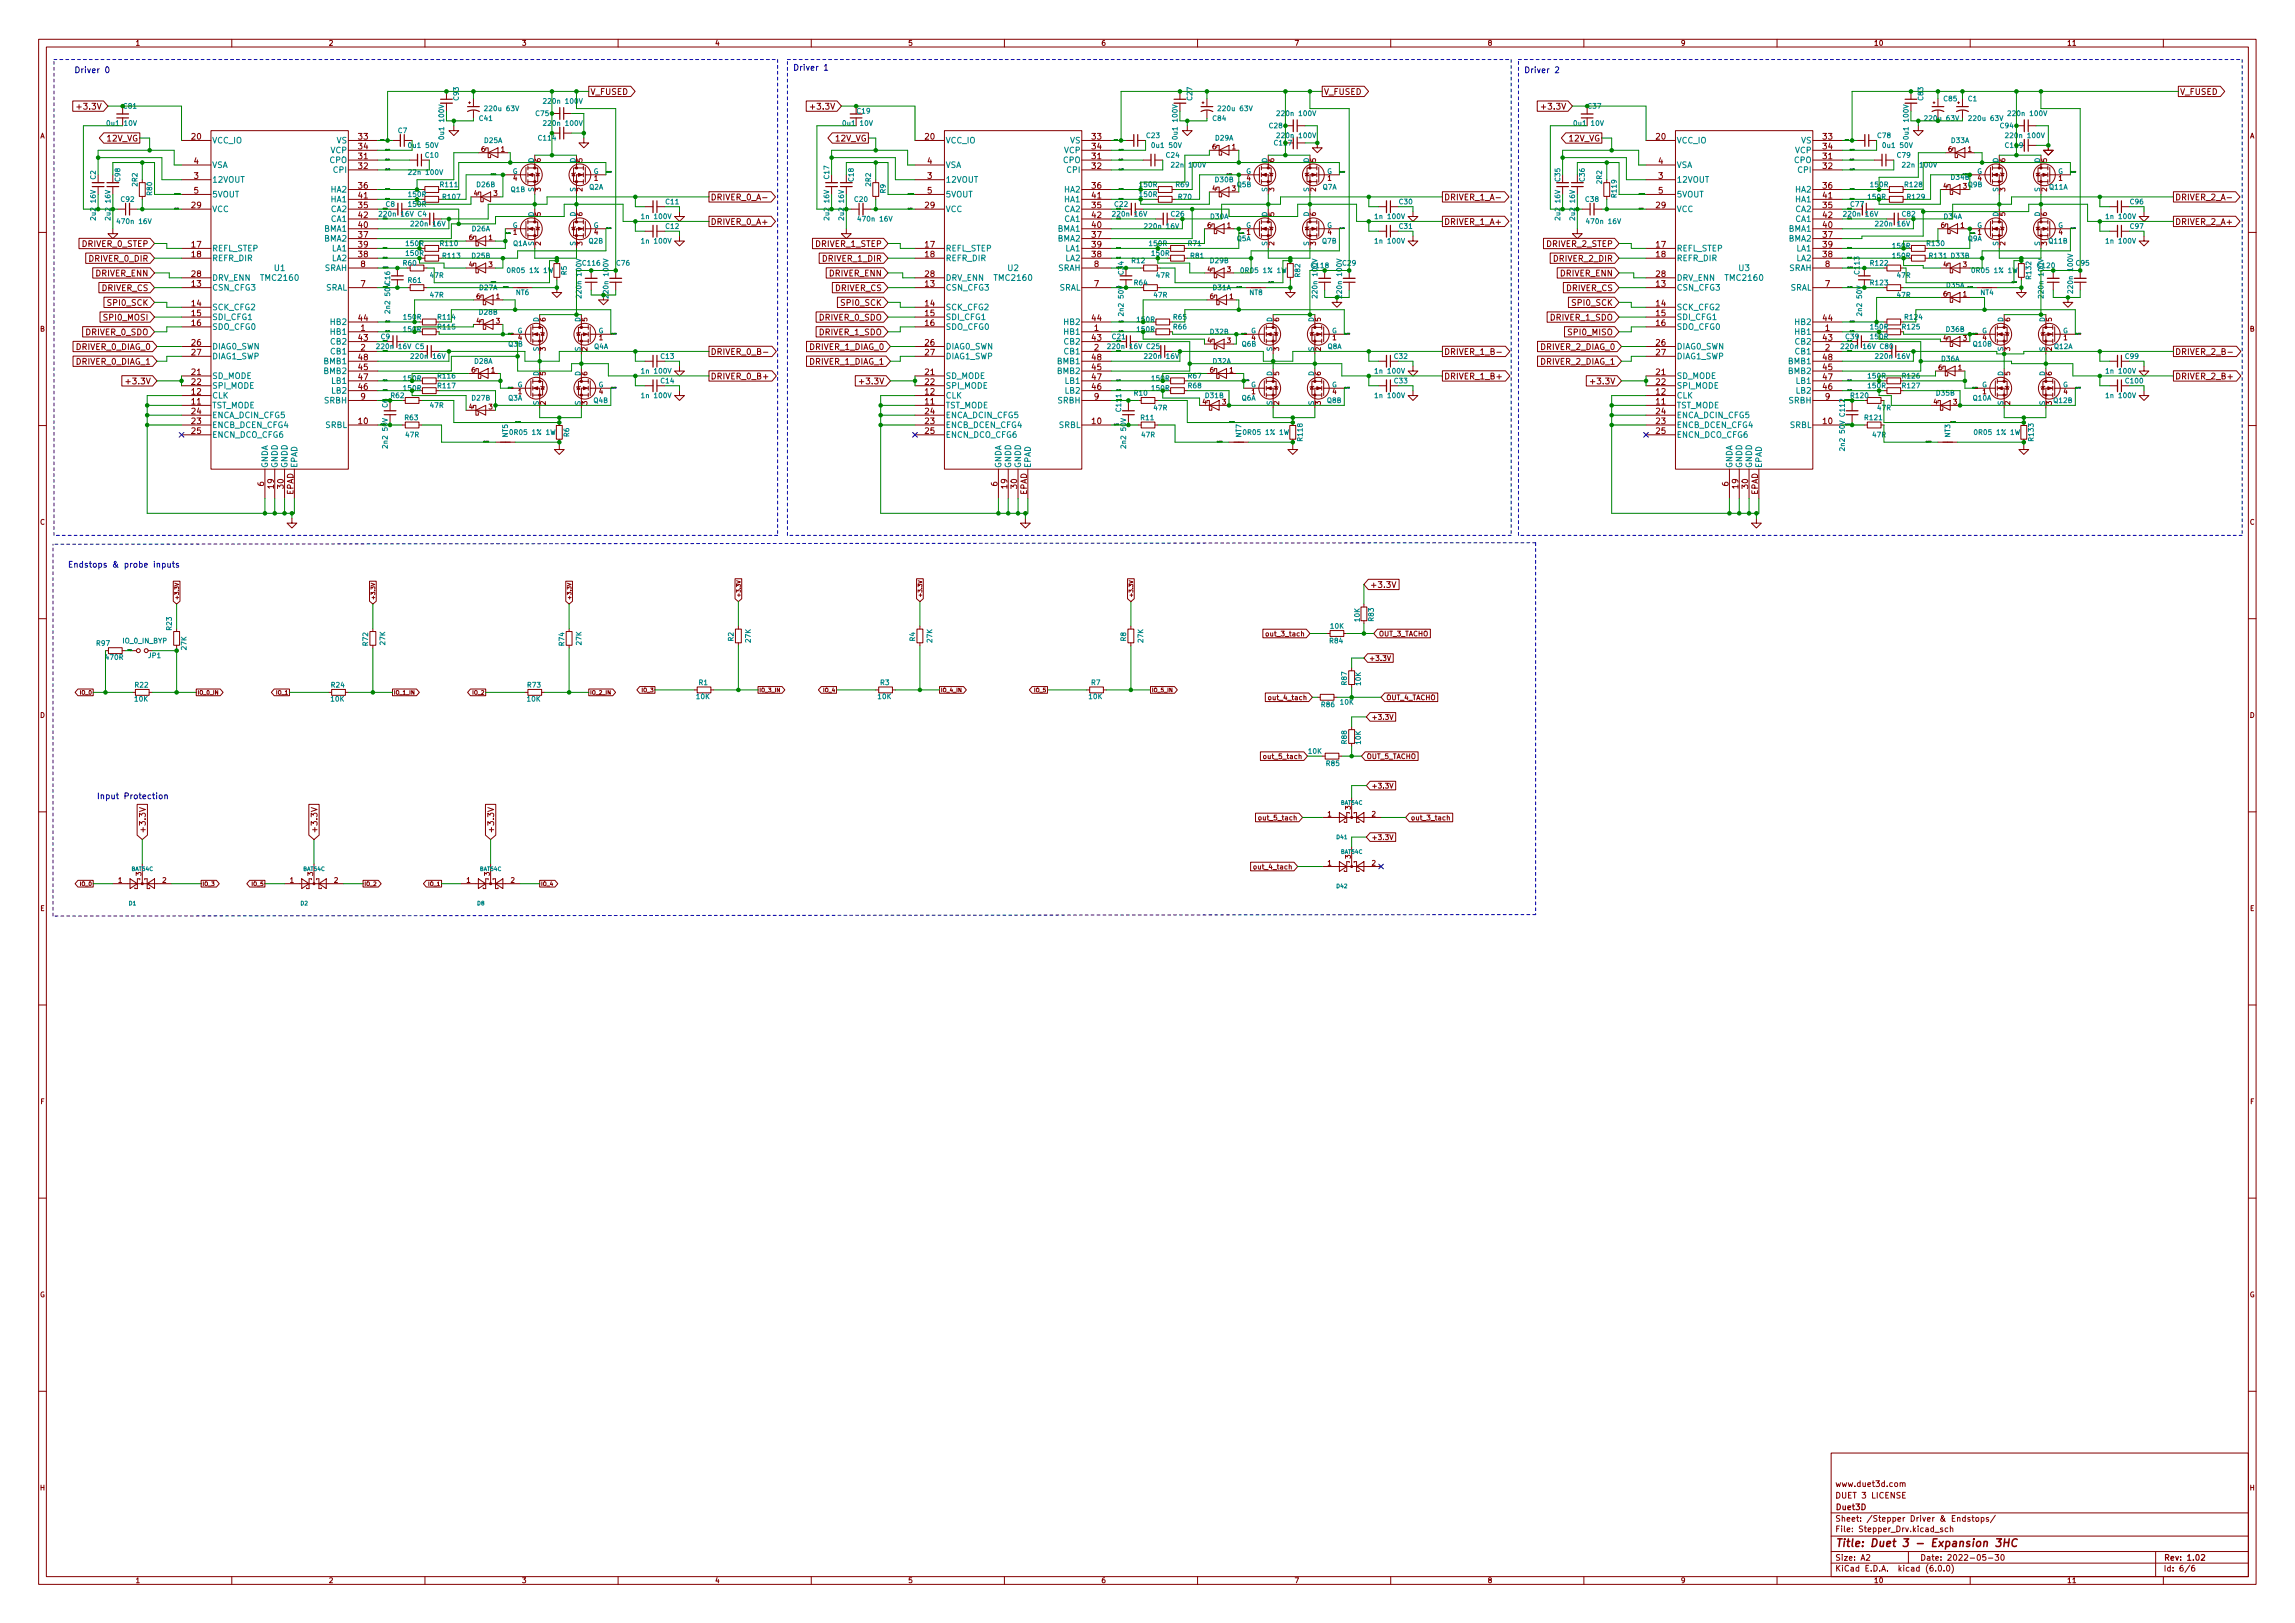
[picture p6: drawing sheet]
<svg xmlns="http://www.w3.org/2000/svg" width="594mm" height="420mm" viewBox="0 0 594 420" stroke-linecap="round" stroke-linejoin="round" font-family="sans-serif">
<defs><g id="words">
<text font-size="2.8" fill="#840000" x="475" y="400.5">Title: Duet 3 - Expansion 3HC</text>
<g font-size="2.1" fill="#0000c2">
<text x="20.7" y="18.9">Driver 0</text>
<text x="206.7" y="18.3">Driver 1</text>
<text x="396" y="18.9">Driver 2</text>
<text x="17.5" y="146.9">Endstops &amp; probe inputs</text>
<text x="25" y="206.9">Input Protection</text>
</g>
<g font-size="2.1" fill="#840000">
<text x="20.8" y="28.3">+3.3V</text>
<text x="152.8" y="24.5">V_FUSED</text>
<text x="210.7" y="28.3">+3.3V</text>
<text x="342.6" y="24.5">V_FUSED</text>
<text x="399.9" y="28.3">+3.3V</text>
<text x="564.3" y="24.5">V_FUSED</text>
<text x="27.8" y="36.6">12V_VG</text>
<text x="49.6" y="36.1">20</text>
<text x="92.8" y="41.2">31</text>
<text x="92.8" y="36.1">33</text>
<text x="92.8" y="38.7">34</text>
<text x="216.4" y="36.6">12V_VG</text>
<text x="239.5" y="36.1">20</text>
<text x="282.7" y="41.2">31</text>
<text x="282.7" y="36.1">33</text>
<text x="282.7" y="38.7">34</text>
<text x="406.3" y="36.6">12V_VG</text>
<text x="428.7" y="36.1">20</text>
<text x="471.9" y="41.2">31</text>
<text x="471.9" y="36.1">33</text>
<text x="471.9" y="38.7">34</text>
<text x="50.2" y="46.3">3</text>
<text x="50.2" y="42.5">4</text>
<text x="92.8" y="43.7">32</text>
<text x="240.1" y="46.3">3</text>
<text x="240.1" y="42.5">4</text>
<text x="282.7" y="43.7">32</text>
<text x="429.3" y="46.3">3</text>
<text x="429.3" y="42.5">4</text>
<text x="471.9" y="43.7">32</text>
<text x="49.6" y="53.9">29</text>
<text x="50.2" y="50.1">5</text>
<text x="92.8" y="53.9">35</text>
<text x="92.8" y="48.8">36</text>
<text x="92.8" y="51.4">41</text>
<text x="183.9" y="51.8">DRIVER_0_A-</text>
<text x="239.5" y="53.9">29</text>
<text x="240.1" y="50.1">5</text>
<text x="282.7" y="53.9">35</text>
<text x="282.7" y="48.8">36</text>
<text x="282.7" y="51.4">41</text>
<text x="373.8" y="51.8">DRIVER_1_A-</text>
<text x="428.7" y="53.9">29</text>
<text x="429.3" y="50.1">5</text>
<text x="471.9" y="53.9">35</text>
<text x="471.9" y="48.8">36</text>
<text x="471.9" y="51.4">41</text>
<text x="563" y="51.8">DRIVER_2_A-</text>
<text x="92.8" y="59">40</text>
<text x="92.8" y="56.4">42</text>
<text x="183.9" y="58.2">DRIVER_0_A+</text>
<text x="282.7" y="59">40</text>
<text x="282.7" y="56.4">42</text>
<text x="373.8" y="58.2">DRIVER_1_A+</text>
<text x="471.9" y="59">40</text>
<text x="471.9" y="56.4">42</text>
<text x="563" y="58.2">DRIVER_2_A+</text>
<text x="21.4" y="63.9">DRIVER_0_STEP</text>
<text x="49.6" y="64.1">17</text>
<text x="92.8" y="61.5">37</text>
<text x="92.8" y="64.1">39</text>
<text x="211.2" y="63.9">DRIVER_1_STEP</text>
<text x="239.5" y="64.1">17</text>
<text x="282.7" y="61.5">37</text>
<text x="282.7" y="64.1">39</text>
<text x="400.5" y="63.9">DRIVER_2_STEP</text>
<text x="428.7" y="64.1">17</text>
<text x="471.9" y="61.5">37</text>
<text x="471.9" y="64.1">39</text>
<text x="23.3" y="67.7">DRIVER_0_DIR</text>
<text x="24.8" y="71.5">DRIVER_ENN</text>
<text x="49.6" y="66.6">18</text>
<text x="49.6" y="71.7">28</text>
<text x="92.8" y="66.6">38</text>
<text x="93.4" y="69.1">8</text>
<text x="213.1" y="67.7">DRIVER_1_DIR</text>
<text x="214.7" y="71.5">DRIVER_ENN</text>
<text x="239.5" y="66.6">18</text>
<text x="239.5" y="71.7">28</text>
<text x="282.7" y="66.6">38</text>
<text x="283.3" y="69.1">8</text>
<text x="402.4" y="67.7">DRIVER_2_DIR</text>
<text x="403.9" y="71.5">DRIVER_ENN</text>
<text x="428.7" y="66.6">18</text>
<text x="428.7" y="71.7">28</text>
<text x="471.9" y="66.6">38</text>
<text x="472.5" y="69.1">8</text>
<text x="26.3" y="75.3">DRIVER_CS</text>
<text x="49.6" y="74.2">13</text>
<text x="93.4" y="74.2">7</text>
<text x="216.2" y="75.3">DRIVER_CS</text>
<text x="239.5" y="74.2">13</text>
<text x="283.3" y="74.2">7</text>
<text x="405.4" y="75.3">DRIVER_CS</text>
<text x="428.7" y="74.2">13</text>
<text x="472.5" y="74.2">7</text>
<text x="27.3" y="83">SPI0_MOSI</text>
<text x="28.2" y="79.1">SPI0_SCK</text>
<text x="49.6" y="79.3">14</text>
<text x="49.6" y="81.8">15</text>
<text x="92.8" y="83.1">44</text>
<text x="212.2" y="83">DRIVER_0_SDO</text>
<text x="218.1" y="79.1">SPI0_SCK</text>
<text x="239.5" y="79.3">14</text>
<text x="239.5" y="81.8">15</text>
<text x="282.7" y="83.1">44</text>
<text x="401.4" y="83">DRIVER_1_SDO</text>
<text x="407.3" y="79.1">SPI0_SCK</text>
<text x="428.7" y="79.3">14</text>
<text x="428.7" y="81.8">15</text>
<text x="471.9" y="83.1">44</text>
<text x="22.3" y="86.8">DRIVER_0_SDO</text>
<text x="49.6" y="84.4">16</text>
<text x="49.6" y="89.5">26</text>
<text x="92.8" y="88.2">43</text>
<text x="93.4" y="85.6">1</text>
<text x="212.2" y="86.8">DRIVER_1_SDO</text>
<text x="239.5" y="84.4">16</text>
<text x="239.5" y="89.5">26</text>
<text x="282.7" y="88.2">43</text>
<text x="283.3" y="85.6">1</text>
<text x="406.4" y="86.8">SPI0_MISO</text>
<text x="428.7" y="84.4">16</text>
<text x="428.7" y="89.5">26</text>
<text x="471.9" y="88.2">43</text>
<text x="472.5" y="85.6">1</text>
<text x="19.9" y="94.4">DRIVER_0_DIAG_1</text>
<text x="19.9" y="90.6">DRIVER_0_DIAG_0</text>
<text x="49.6" y="92">27</text>
<text x="92.8" y="95.8">45</text>
<text x="92.8" y="93.3">48</text>
<text x="93.4" y="90.7">2</text>
<text x="183.9" y="91.8">DRIVER_0_B-</text>
<text x="209.8" y="90.6">DRIVER_1_DIAG_0</text>
<text x="209.8" y="94.4">DRIVER_1_DIAG_1</text>
<text x="239.5" y="92">27</text>
<text x="282.7" y="95.8">45</text>
<text x="282.7" y="93.3">48</text>
<text x="283.3" y="90.7">2</text>
<text x="373.8" y="91.8">DRIVER_1_B-</text>
<text x="399" y="94.4">DRIVER_2_DIAG_1</text>
<text x="399" y="90.6">DRIVER_2_DIAG_0</text>
<text x="428.7" y="92">27</text>
<text x="471.9" y="95.8">45</text>
<text x="471.9" y="93.3">48</text>
<text x="472.5" y="90.7">2</text>
<text x="563" y="91.8">DRIVER_2_B-</text>
<text x="33.5" y="99.5">+3.3V</text>
<text x="49.6" y="97.1">21</text>
<text x="49.6" y="99.6">22</text>
<text x="92.8" y="100.9">46</text>
<text x="92.8" y="98.3">47</text>
<text x="183.9" y="98.2">DRIVER_0_B+</text>
<text x="223.4" y="99.5">+3.3V</text>
<text x="239.5" y="97.1">21</text>
<text x="239.5" y="99.6">22</text>
<text x="282.7" y="100.9">46</text>
<text x="282.7" y="98.3">47</text>
<text x="373.8" y="98.2">DRIVER_1_B+</text>
<text x="412.6" y="99.5">+3.3V</text>
<text x="428.7" y="97.1">21</text>
<text x="428.7" y="99.6">22</text>
<text x="471.9" y="100.9">46</text>
<text x="471.9" y="98.3">47</text>
<text x="563" y="98.2">DRIVER_2_B+</text>
<text x="49.6" y="104.7">11</text>
<text x="49.6" y="102.2">12</text>
<text x="49.6" y="107.2">24</text>
<text x="93.4" y="103.4">9</text>
<text x="239.5" y="104.7">11</text>
<text x="239.5" y="102.2">12</text>
<text x="239.5" y="107.2">24</text>
<text x="283.3" y="103.4">9</text>
<text x="428.7" y="104.7">11</text>
<text x="428.7" y="102.2">12</text>
<text x="428.7" y="107.2">24</text>
<text x="472.5" y="103.4">9</text>
<text x="49.6" y="109.8">23</text>
<text x="49.6" y="112.3">25</text>
<text x="92.8" y="109.8">10</text>
<text x="239.5" y="109.8">23</text>
<text x="239.5" y="112.3">25</text>
<text x="282.7" y="109.8">10</text>
<text x="428.7" y="109.8">23</text>
<text x="428.7" y="112.3">25</text>
<text x="471.9" y="109.8">10</text>
<text x="68.3" y="125.8" transform="rotate(-90 68.3 125.8)">6</text>
<text x="258.2" y="125.8" transform="rotate(-90 258.2 125.8)">6</text>
<text x="447.4" y="125.8" transform="rotate(-90 447.4 125.8)">6</text>
<text x="70.9" y="126.4" transform="rotate(-90 70.9 126.4)">19</text>
<text x="73.4" y="126.4" transform="rotate(-90 73.4 126.4)">30</text>
<text x="75.9" y="128.2" transform="rotate(-90 75.9 128.2)">EPAD</text>
<text x="260.7" y="126.4" transform="rotate(-90 260.7 126.4)">19</text>
<text x="263.3" y="126.4" transform="rotate(-90 263.3 126.4)">30</text>
<text x="265.8" y="128.2" transform="rotate(-90 265.8 128.2)">EPAD</text>
<text x="450" y="126.4" transform="rotate(-90 450 126.4)">19</text>
<text x="452.5" y="126.4" transform="rotate(-90 452.5 126.4)">30</text>
<text x="455" y="128.2" transform="rotate(-90 455 128.2)">EPAD</text>
<text x="354.6" y="152.2">+3.3V</text>
<text x="37.7" y="215.8" transform="rotate(-90 37.7 215.8)">+3.3V</text>
<text x="82.2" y="215.8" transform="rotate(-90 82.2 215.8)">+3.3V</text>
<text x="127.9" y="215.8" transform="rotate(-90 127.9 215.8)">+3.3V</text>
<text x="475" y="387.9">DUET 3 LICENSE</text>
<text x="475" y="384.9">www.duet3d.com</text>
<text x="475" y="393.9">Sheet: /Stepper Driver &amp; Endstops/</text>
<text x="475" y="390.9">Duet3D</text>
<text x="475" y="396.6">File: Stepper_Drv.kicad_sch</text>
<text x="475" y="406.8">KiCad E.D.A. kicad (6.0.0)</text>
<text x="475" y="404">Size: A2</text>
<text x="497" y="404">Date: 2022-05-30</text>
<text x="560" y="404">Rev: 1.02</text>
<text x="560" y="406.8">Id: 6/6</text>
</g>
<g font-size="2.1" fill="#008484">
<text x="54.9" y="37.1">VCC_IO</text>
<text x="85.6" y="39.7">VCP</text>
<text x="87.1" y="37.1">VS</text>
<text x="244.7" y="37.1">VCC_IO</text>
<text x="275.5" y="39.7">VCP</text>
<text x="277" y="37.1">VS</text>
<text x="434" y="37.1">VCC_IO</text>
<text x="464.7" y="39.7">VCP</text>
<text x="466.2" y="37.1">VS</text>
<text x="54.9" y="47.3">12VOUT</text>
<text x="54.9" y="43.5">VSA</text>
<text x="85.4" y="42.2">CPO</text>
<text x="86.4" y="44.7">CPI</text>
<text x="244.7" y="47.3">12VOUT</text>
<text x="244.7" y="43.5">VSA</text>
<text x="275.3" y="42.2">CPO</text>
<text x="276.3" y="44.7">CPI</text>
<text x="434" y="47.3">12VOUT</text>
<text x="434" y="43.5">VSA</text>
<text x="464.5" y="42.2">CPO</text>
<text x="465.5" y="44.7">CPI</text>
<text x="54.9" y="51.1">5VOUT</text>
<text x="85.7" y="49.8">HA2</text>
<text x="85.7" y="52.4">HA1</text>
<text x="244.7" y="51.1">5VOUT</text>
<text x="275.6" y="49.8">HA2</text>
<text x="275.6" y="52.4">HA1</text>
<text x="434" y="51.1">5VOUT</text>
<text x="464.8" y="49.8">HA2</text>
<text x="464.8" y="52.4">HA1</text>
<text x="54.9" y="54.9">VCC</text>
<text x="84" y="60">BMA1</text>
<text x="85.7" y="54.9">CA2</text>
<text x="85.7" y="57.4">CA1</text>
<text x="244.7" y="54.9">VCC</text>
<text x="273.9" y="60">BMA1</text>
<text x="275.6" y="54.9">CA2</text>
<text x="275.6" y="57.4">CA1</text>
<text x="434" y="54.9">VCC</text>
<text x="463.1" y="60">BMA1</text>
<text x="464.8" y="54.9">CA2</text>
<text x="464.8" y="57.4">CA1</text>
<text x="54.9" y="65.1">REFL_STEP</text>
<text x="84" y="62.5">BMA2</text>
<text x="86" y="65.1">LA1</text>
<text x="244.7" y="65.1">REFL_STEP</text>
<text x="273.9" y="62.5">BMA2</text>
<text x="275.8" y="65.1">LA1</text>
<text x="434" y="65.1">REFL_STEP</text>
<text x="463.1" y="62.5">BMA2</text>
<text x="465.1" y="65.1">LA1</text>
<text x="54.9" y="67.6">REFR_DIR</text>
<text x="71" y="70.1">U1</text>
<text x="84" y="70.1">SRAH</text>
<text x="86" y="67.6">LA2</text>
<text x="244.7" y="67.6">REFR_DIR</text>
<text x="260.9" y="70.1">U2</text>
<text x="273.9" y="70.1">SRAH</text>
<text x="275.8" y="67.6">LA2</text>
<text x="434" y="67.6">REFR_DIR</text>
<text x="450.1" y="70.1">U3</text>
<text x="463.1" y="70.1">SRAH</text>
<text x="465.1" y="67.6">LA2</text>
<text x="54.9" y="75.2">CSN_CFG3</text>
<text x="54.9" y="72.7">DRV_ENN</text>
<text x="67.7" y="72.7">TMC2160</text>
<text x="84.2" y="75.2">SRAL</text>
<text x="244.7" y="75.2">CSN_CFG3</text>
<text x="244.7" y="72.7">DRV_ENN</text>
<text x="257.6" y="72.7">TMC2160</text>
<text x="274.1" y="75.2">SRAL</text>
<text x="434" y="75.2">CSN_CFG3</text>
<text x="434" y="72.7">DRV_ENN</text>
<text x="446.8" y="72.7">TMC2160</text>
<text x="463.3" y="75.2">SRAL</text>
<text x="54.9" y="80.3">SCK_CFG2</text>
<text x="54.9" y="82.8">SDI_CFG1</text>
<text x="244.7" y="80.3">SCK_CFG2</text>
<text x="244.7" y="82.8">SDI_CFG1</text>
<text x="434" y="80.3">SCK_CFG2</text>
<text x="434" y="82.8">SDI_CFG1</text>
<text x="54.9" y="85.4">SDO_CFG0</text>
<text x="85.7" y="86.6">HB1</text>
<text x="85.7" y="89.2">CB2</text>
<text x="85.7" y="84.1">HB2</text>
<text x="244.7" y="85.4">SDO_CFG0</text>
<text x="275.6" y="86.6">HB1</text>
<text x="275.6" y="89.2">CB2</text>
<text x="275.6" y="84.1">HB2</text>
<text x="434" y="85.4">SDO_CFG0</text>
<text x="464.8" y="86.6">HB1</text>
<text x="464.8" y="89.2">CB2</text>
<text x="464.8" y="84.1">HB2</text>
<text x="54.9" y="90.5">DIAG0_SWN</text>
<text x="54.9" y="93">DIAG1_SWP</text>
<text x="84" y="94.3">BMB1</text>
<text x="85.7" y="91.7">CB1</text>
<text x="244.7" y="90.5">DIAG0_SWN</text>
<text x="244.7" y="93">DIAG1_SWP</text>
<text x="273.9" y="94.3">BMB1</text>
<text x="275.6" y="91.7">CB1</text>
<text x="434" y="90.5">DIAG0_SWN</text>
<text x="434" y="93">DIAG1_SWP</text>
<text x="463.1" y="94.3">BMB1</text>
<text x="464.8" y="91.7">CB1</text>
<text x="54.9" y="98.1">SD_MODE</text>
<text x="54.9" y="100.6">SPI_MODE</text>
<text x="84" y="96.8">BMB2</text>
<text x="86" y="101.9">LB2</text>
<text x="86" y="99.3">LB1</text>
<text x="244.7" y="98.1">SD_MODE</text>
<text x="244.7" y="100.6">SPI_MODE</text>
<text x="273.9" y="96.8">BMB2</text>
<text x="275.8" y="101.9">LB2</text>
<text x="275.8" y="99.3">LB1</text>
<text x="434" y="98.1">SD_MODE</text>
<text x="434" y="100.6">SPI_MODE</text>
<text x="463.1" y="96.8">BMB2</text>
<text x="465.1" y="101.9">LB2</text>
<text x="465.1" y="99.3">LB1</text>
<text x="54.9" y="105.7">TST_MODE</text>
<text x="54.9" y="103.2">CLK</text>
<text x="84" y="104.4">SRBH</text>
<text x="244.7" y="105.7">TST_MODE</text>
<text x="244.7" y="103.2">CLK</text>
<text x="273.9" y="104.4">SRBH</text>
<text x="434" y="105.7">TST_MODE</text>
<text x="434" y="103.2">CLK</text>
<text x="463.1" y="104.4">SRBH</text>
<text x="54.9" y="110.8">ENCB_DCEN_CFG4</text>
<text x="54.9" y="108.2">ENCA_DCIN_CFG5</text>
<text x="54.9" y="113.3">ENCN_DCO_CFG6</text>
<text x="84.2" y="110.8">SRBL</text>
<text x="244.7" y="110.8">ENCB_DCEN_CFG4</text>
<text x="244.7" y="108.2">ENCA_DCIN_CFG5</text>
<text x="244.7" y="113.3">ENCN_DCO_CFG6</text>
<text x="274.1" y="110.8">SRBL</text>
<text x="434" y="110.8">ENCB_DCEN_CFG4</text>
<text x="434" y="108.2">ENCA_DCIN_CFG5</text>
<text x="434" y="113.3">ENCN_DCO_CFG6</text>
<text x="463.3" y="110.8">SRBL</text>
<text x="69.3" y="121.2" transform="rotate(-90 69.3 121.2)">GNDA</text>
<text x="71.9" y="121.2" transform="rotate(-90 71.9 121.2)">GNDD</text>
<text x="74.4" y="121.2" transform="rotate(-90 74.4 121.2)">GNDD</text>
<text x="76.9" y="121.2" transform="rotate(-90 76.9 121.2)">EPAD</text>
<text x="259.2" y="121.2" transform="rotate(-90 259.2 121.2)">GNDA</text>
<text x="261.7" y="121.2" transform="rotate(-90 261.7 121.2)">GNDD</text>
<text x="264.3" y="121.2" transform="rotate(-90 264.3 121.2)">GNDD</text>
<text x="266.8" y="121.2" transform="rotate(-90 266.8 121.2)">EPAD</text>
<text x="448.4" y="121.2" transform="rotate(-90 448.4 121.2)">GNDA</text>
<text x="451" y="121.2" transform="rotate(-90 451 121.2)">GNDD</text>
<text x="453.5" y="121.2" transform="rotate(-90 453.5 121.2)">GNDD</text>
<text x="456" y="121.2" transform="rotate(-90 456 121.2)">EPAD</text>
</g>
<g font-size="1.8" fill="#840000">
<text x="35" y="11.8">1</text>
<text x="85" y="11.8">2</text>
<text x="135" y="11.8">3</text>
<text x="185" y="11.8">4</text>
<text x="235" y="11.8">5</text>
<text x="285" y="11.8">6</text>
<text x="335" y="11.8">7</text>
<text x="385" y="11.8">8</text>
<text x="435" y="11.8">9</text>
<text x="485" y="11.8">10</text>
<text x="535" y="11.8">11</text>
<text x="10.3" y="35.8">A</text>
<text x="582.4" y="35.8">A</text>
<text x="124.6" y="39.3">6</text>
<text x="129.7" y="39.3">1</text>
<text x="140" y="41.9" transform="rotate(-90 140 41.9)">6</text>
<text x="150.7" y="41.9" transform="rotate(-90 150.7 41.9)">5</text>
<text x="313.8" y="38.7">6</text>
<text x="318.9" y="38.7">1</text>
<text x="329.8" y="41.9" transform="rotate(-90 329.8 41.9)">6</text>
<text x="340.6" y="41.9" transform="rotate(-90 340.6 41.9)">5</text>
<text x="504.3" y="39.3">6</text>
<text x="509.4" y="39.3">1</text>
<text x="519" y="41.9" transform="rotate(-90 519 41.9)">6</text>
<text x="529.8" y="41.9" transform="rotate(-90 529.8 41.9)">5</text>
<text x="132.9" y="46.8">4</text>
<text x="153.8" y="46.8">1</text>
<text x="322.7" y="46.8">4</text>
<text x="343.7" y="46.8">1</text>
<text x="512" y="46.8">4</text>
<text x="532.9" y="46.8">1</text>
<text x="122.7" y="50.7">4</text>
<text x="127.8" y="50.7">3</text>
<text x="140" y="49.6" transform="rotate(-90 140 49.6)">3</text>
<text x="150.7" y="49.6" transform="rotate(-90 150.7 49.6)">2</text>
<text x="313.8" y="49.4">4</text>
<text x="318.9" y="49.4">3</text>
<text x="329.8" y="49.6" transform="rotate(-90 329.8 49.6)">3</text>
<text x="340.6" y="49.6" transform="rotate(-90 340.6 49.6)">2</text>
<text x="503.1" y="48.8">4</text>
<text x="508.1" y="48.8">3 Q9B</text>
<text x="519" y="49.6" transform="rotate(-90 519 49.6)">3</text>
<text x="529.8" y="49.6" transform="rotate(-90 529.8 49.6)">2</text>
<text x="140" y="55.9" transform="rotate(-90 140 55.9)">5</text>
<text x="150.7" y="55.9" transform="rotate(-90 150.7 55.9)">6</text>
<text x="312.6" y="59">6</text>
<text x="317.6" y="59">1</text>
<text x="329.8" y="55.9" transform="rotate(-90 329.8 55.9)">5</text>
<text x="340.6" y="55.9" transform="rotate(-90 340.6 55.9)">6</text>
<text x="502.4" y="59">6</text>
<text x="507.5" y="59">1</text>
<text x="519" y="55.9" transform="rotate(-90 519 55.9)">5</text>
<text x="529.8" y="55.9" transform="rotate(-90 529.8 55.9)">6</text>
<text x="121.4" y="62.1">6</text>
<text x="126.5" y="62.1">1</text>
<text x="132.9" y="60.7">1</text>
<text x="140" y="63.5" transform="rotate(-90 140 63.5)">2</text>
<text x="150.7" y="63.5" transform="rotate(-90 150.7 63.5)">3</text>
<text x="153.8" y="60.7">4</text>
<text x="322.7" y="60.7">1</text>
<text x="329.8" y="63.5" transform="rotate(-90 329.8 63.5)">2</text>
<text x="340.6" y="63.5" transform="rotate(-90 340.6 63.5)">3</text>
<text x="343.7" y="60.7">4</text>
<text x="512" y="60.7">1</text>
<text x="519" y="63.5" transform="rotate(-90 519 63.5)">2</text>
<text x="529.8" y="63.5" transform="rotate(-90 529.8 63.5)">3</text>
<text x="532.9" y="60.7">4</text>
<text x="121.4" y="69.1">4</text>
<text x="126.5" y="69.1">3</text>
<text x="312.6" y="70.4">4</text>
<text x="317.6" y="70.4">3</text>
<text x="503.1" y="69.1">4</text>
<text x="508.1" y="69.1">3</text>
<text x="123.3" y="77.4">6</text>
<text x="128.4" y="77.4">1</text>
<text x="313.2" y="77.4">6</text>
<text x="318.3" y="77.4">1</text>
<text x="503.1" y="76.8">6</text>
<text x="508.1" y="76.8">1</text>
<text x="123.3" y="83.7">4</text>
<text x="128.4" y="83.7">3</text>
<text x="141.2" y="83.2" transform="rotate(-90 141.2 83.2)">6</text>
<text x="152" y="83.2" transform="rotate(-90 152 83.2)">5</text>
<text x="331.1" y="83.2" transform="rotate(-90 331.1 83.2)">6</text>
<text x="341.9" y="83.2" transform="rotate(-90 341.9 83.2)">5</text>
<text x="520.3" y="83.2" transform="rotate(-90 520.3 83.2)">6</text>
<text x="531.1" y="83.2" transform="rotate(-90 531.1 83.2)">5</text>
<text x="10.3" y="85.8">B</text>
<text x="134.1" y="88.1">4</text>
<text x="155.1" y="88.1">1</text>
<text x="312.6" y="88.8">4</text>
<text x="317.6" y="88.8">3</text>
<text x="324" y="88.1">4</text>
<text x="344.9" y="88.1">1</text>
<text x="503.1" y="88.2">4</text>
<text x="508.1" y="88.2">3</text>
<text x="513.2" y="88.1">4</text>
<text x="534.2" y="88.1">1</text>
<text x="582.4" y="85.8">B</text>
<text x="141.2" y="90.8" transform="rotate(-90 141.2 90.8)">3</text>
<text x="152" y="90.8" transform="rotate(-90 152 90.8)">2</text>
<text x="331.1" y="90.8" transform="rotate(-90 331.1 90.8)">3</text>
<text x="341.9" y="90.8" transform="rotate(-90 341.9 90.8)">2</text>
<text x="501.8" y="95.8">6</text>
<text x="506.9" y="95.8">1</text>
<text x="520.3" y="90.8" transform="rotate(-90 520.3 90.8)">3</text>
<text x="531.1" y="90.8" transform="rotate(-90 531.1 90.8)">2</text>
<text x="122.1" y="96.4">6</text>
<text x="127.1" y="96.4">1</text>
<text x="141.2" y="97.2" transform="rotate(-90 141.2 97.2)">5</text>
<text x="152" y="97.2" transform="rotate(-90 152 97.2)">6</text>
<text x="313.2" y="96.4">6</text>
<text x="318.3" y="96.4">1</text>
<text x="331.1" y="97.2" transform="rotate(-90 331.1 97.2)">5</text>
<text x="341.9" y="97.2" transform="rotate(-90 341.9 97.2)">6</text>
<text x="520.3" y="97.2" transform="rotate(-90 520.3 97.2)">5</text>
<text x="531.1" y="97.2" transform="rotate(-90 531.1 97.2)">6</text>
<text x="121.4" y="106">4</text>
<text x="126.5" y="106">3</text>
<text x="134.1" y="102">1</text>
<text x="141.2" y="104.8" transform="rotate(-90 141.2 104.8)">2</text>
<text x="152" y="104.8" transform="rotate(-90 152 104.8)">3</text>
<text x="155.1" y="102">4</text>
<text x="311.3" y="104.7">4</text>
<text x="316.4" y="104.7">3</text>
<text x="324" y="102">1</text>
<text x="331.1" y="104.8" transform="rotate(-90 331.1 104.8)">2</text>
<text x="341.9" y="104.8" transform="rotate(-90 341.9 104.8)">3</text>
<text x="344.9" y="102">4</text>
<text x="500.5" y="104.7">4</text>
<text x="505.6" y="104.7">3</text>
<text x="513.2" y="102">1</text>
<text x="520.3" y="104.8" transform="rotate(-90 520.3 104.8)">2</text>
<text x="531.1" y="104.8" transform="rotate(-90 531.1 104.8)">3</text>
<text x="534.2" y="102">4</text>
<text x="10.3" y="135.8">C</text>
<text x="582.4" y="135.8">C</text>
<text x="328.5" y="164.7">out_3_tach</text>
<text x="356.9" y="164.7">OUT_3_TACHO</text>
<text x="354.3" y="171.1">+3.3V</text>
<text x="10.3" y="185.8">D</text>
<text x="329.1" y="181.2">out_4_tach</text>
<text x="358.8" y="181.2">OUT_4_TACHO</text>
<text x="582.4" y="185.8">D</text>
<text x="355" y="186.3">+3.3V</text>
<text x="327.8" y="196.5">out_5_tach</text>
<text x="353.7" y="196.5">OUT_5_TACHO</text>
<text x="349.6" y="209.6" transform="rotate(-90 349.6 209.6)">3</text>
<text x="355" y="204.1">+3.3V</text>
<text x="326.6" y="212.4">out_5_tach</text>
<text x="343.7" y="211.4">1</text>
<text x="355.1" y="211.4">2</text>
<text x="365.1" y="212.4">out_3_tach</text>
<text x="355" y="217.4">+3.3V</text>
<text x="36.6" y="226.7" transform="rotate(-90 36.6 226.7)">3</text>
<text x="81" y="226.7" transform="rotate(-90 81 226.7)">3</text>
<text x="126.7" y="226.7" transform="rotate(-90 126.7 226.7)">3</text>
<text x="325.3" y="225.1">out_4_tach</text>
<text x="343.7" y="224.1">1</text>
<text x="349.6" y="222.3" transform="rotate(-90 349.6 222.3)">3</text>
<text x="355.1" y="224.1">2</text>
<text x="30.6" y="228.5">1</text>
<text x="42.1" y="228.5">2</text>
<text x="75.1" y="228.5">1</text>
<text x="86.5" y="228.5">2</text>
<text x="120.8" y="228.5">1</text>
<text x="132.2" y="228.5">2</text>
<text x="10.4" y="235.8">E</text>
<text x="582.4" y="235.8">E</text>
<text x="10.4" y="285.8">F</text>
<text x="582.5" y="285.8">F</text>
<text x="10.3" y="335.8">G</text>
<text x="582.3" y="335.8">G</text>
<text x="10.3" y="385.8">H</text>
<text x="582.4" y="385.8">H</text>
<text x="35" y="409.8">1</text>
<text x="85" y="409.8">2</text>
<text x="135" y="409.8">3</text>
<text x="185" y="409.8">4</text>
<text x="235" y="409.8">5</text>
<text x="285" y="409.8">6</text>
<text x="335" y="409.8">7</text>
<text x="385" y="409.8">8</text>
<text x="435" y="409.8">9</text>
<text x="485" y="409.8">10</text>
<text x="535" y="409.8">11</text>
</g>
<g font-size="1.8" fill="#008484">
<text x="32" y="28.1">C81</text>
<text x="118.7" y="25.9" transform="rotate(-90 118.7 25.9)">C93</text>
<text x="126" y="28.7">220u 63V</text>
<text x="141.3" y="26.8">220n 100V</text>
<text x="221.9" y="29.4">C19</text>
<text x="308.6" y="25.9" transform="rotate(-90 308.6 25.9)">C27</text>
<text x="315.8" y="28.7">220u 63V</text>
<text x="411.1" y="28.1">C37</text>
<text x="497.8" y="25.9" transform="rotate(-90 497.8 25.9)">C83</text>
<text x="503.2" y="26.2">C85</text>
<text x="509.5" y="26.2">C1</text>
<text x="28.1" y="32.6">0u1 10V</text>
<text x="103.1" y="34.5">C7</text>
<text x="124.1" y="31.3">C41</text>
<text x="138.7" y="30">C75</text>
<text x="141.3" y="32.6">220n 100V</text>
<text x="218.6" y="32.6">0u1 10V</text>
<text x="296.8" y="35.7">C23</text>
<text x="314" y="31.3">C84</text>
<text x="328.6" y="33.2">C28</text>
<text x="331.2" y="30">220n 100V</text>
<text x="331.2" y="35.7">220n 100V</text>
<text x="407.8" y="32.6">0u1 10V</text>
<text x="486.1" y="35.7">C78</text>
<text x="510.1" y="31.3">220u 63V</text>
<text x="517.8" y="33.2">C94</text>
<text x="519.8" y="35.7">220n 100V</text>
<text x="520.4" y="30">220n 100V</text>
<text x="106.2" y="38.3">0u1 50V</text>
<text x="110.2" y="40.8">C10</text>
<text x="125.4" y="37">D25A</text>
<text x="139.5" y="36.4">C114</text>
<text x="298.6" y="38.3">0u1 50V</text>
<text x="301.9" y="40.8">C24</text>
<text x="314.6" y="36.4">D29A</text>
<text x="487.8" y="38.3">0u1 50V</text>
<text x="491.2" y="40.8">C79</text>
<text x="505.1" y="37">D33A</text>
<text x="24.8" y="46.4" transform="rotate(-90 24.8 46.4)">C2</text>
<text x="31.1" y="46.9" transform="rotate(-90 31.1 46.9)">C98</text>
<text x="106.3" y="45.3">22n 100V</text>
<text x="132.7" y="45">G</text>
<text x="138.2" y="42.1" transform="rotate(-90 138.2 42.1)">D</text>
<text x="149" y="42.1" transform="rotate(-90 149 42.1)">D</text>
<text x="153.6" y="45">G</text>
<text x="214.6" y="46.3" transform="rotate(-90 214.6 46.3)">C17</text>
<text x="221" y="46.9" transform="rotate(-90 221 46.9)">C18</text>
<text x="303.8" y="43.3">22n 100V</text>
<text x="314.6" y="47.2">D30B</text>
<text x="322.5" y="45">G</text>
<text x="328" y="42.1" transform="rotate(-90 328 42.1)">D</text>
<text x="338.8" y="42.1" transform="rotate(-90 338.8 42.1)">D</text>
<text x="343.5" y="45">G</text>
<text x="403.9" y="46.9" transform="rotate(-90 403.9 46.9)">C35</text>
<text x="410.2" y="46.9" transform="rotate(-90 410.2 46.9)">C36</text>
<text x="414.7" y="47.5" transform="rotate(-90 414.7 47.5)">2R2</text>
<text x="493" y="43.3">22n 100V</text>
<text x="511.8" y="45">G</text>
<text x="517.3" y="42.1" transform="rotate(-90 517.3 42.1)">D</text>
<text x="528.1" y="42.1" transform="rotate(-90 528.1 42.1)">D</text>
<text x="532.7" y="45">G</text>
<text x="31.4" y="52.2">C92</text>
<text x="35.6" y="48.1" transform="rotate(-90 35.6 48.1)">2R2</text>
<text x="39.4" y="50.5" transform="rotate(-90 39.4 50.5)">R80</text>
<text x="105.8" y="53.5">150R</text>
<text x="114.1" y="48.4">R111</text>
<text x="114.7" y="51.6">R107</text>
<text x="123.5" y="48.4">D26B</text>
<text x="132.2" y="49.7">Q1B</text>
<text x="138.2" y="49.7" transform="rotate(-90 138.2 49.7)">S</text>
<text x="149" y="49.7" transform="rotate(-90 149 49.7)">S</text>
<text x="152.5" y="49.1">Q2A</text>
<text x="172.4" y="52.9">C11</text>
<text x="221.2" y="52.2">C20</text>
<text x="225.4" y="48.1" transform="rotate(-90 225.4 48.1)">2R2</text>
<text x="229.2" y="50" transform="rotate(-90 229.2 50)">R9</text>
<text x="295.1" y="51">150R</text>
<text x="304.4" y="48.4">R69</text>
<text x="305.1" y="51.6">R70</text>
<text x="320.2" y="48.4">Q5B</text>
<text x="328" y="49.7" transform="rotate(-90 328 49.7)">S</text>
<text x="338.8" y="49.7" transform="rotate(-90 338.8 49.7)">S</text>
<text x="342.4" y="49.1">Q7A</text>
<text x="362.3" y="52.9">C30</text>
<text x="410.5" y="52.2">C38</text>
<text x="418.5" y="51" transform="rotate(-90 418.5 51)">R119</text>
<text x="493.2" y="48.4">R128</text>
<text x="493.8" y="51.6">R129</text>
<text x="517.3" y="49.7" transform="rotate(-90 517.3 49.7)">S</text>
<text x="528.1" y="49.7" transform="rotate(-90 528.1 49.7)">S</text>
<text x="530.5" y="49.1">Q11A</text>
<text x="551.5" y="52.9">C96</text>
<text x="24.8" y="56.5" transform="rotate(-90 24.8 56.5)">2u2 16V</text>
<text x="28.6" y="56.5" transform="rotate(-90 28.6 56.5)">2u2 16V</text>
<text x="30.8" y="58">470n 16V</text>
<text x="106.9" y="58.6">220n 16V</text>
<text x="108.1" y="56">C4</text>
<text x="122.2" y="59.9">D26A</text>
<text x="132.7" y="59">G</text>
<text x="138.2" y="56.1" transform="rotate(-90 138.2 56.1)">D</text>
<text x="149" y="56.1" transform="rotate(-90 149 56.1)">D</text>
<text x="153.6" y="59">G</text>
<text x="166.5" y="56.7">1n 100V</text>
<text x="172.4" y="59.2">C12</text>
<text x="214.6" y="56.5" transform="rotate(-90 214.6 56.5)">2u2 16V</text>
<text x="218.4" y="56.5" transform="rotate(-90 218.4 56.5)">2u2 16V</text>
<text x="222.6" y="57.3">470n 16V</text>
<text x="296.8" y="59.2">220n 16V</text>
<text x="313.3" y="56.7">D30A</text>
<text x="322.5" y="59">G</text>
<text x="328" y="56.1" transform="rotate(-90 328 56.1)">D</text>
<text x="338.8" y="56.1" transform="rotate(-90 338.8 56.1)">D</text>
<text x="343.5" y="59">G</text>
<text x="356.4" y="56.7">1n 100V</text>
<text x="362.3" y="59.2">C31</text>
<text x="403.9" y="56.5" transform="rotate(-90 403.9 56.5)">2u2 16V</text>
<text x="407.7" y="56.5" transform="rotate(-90 407.7 56.5)">2u2 16V</text>
<text x="411.2" y="58">470n 16V</text>
<text x="486" y="58.6">220n 16V</text>
<text x="503.2" y="56.7">D34A</text>
<text x="511.8" y="59">G</text>
<text x="517.3" y="56.1" transform="rotate(-90 517.3 56.1)">D</text>
<text x="528.1" y="56.1" transform="rotate(-90 528.1 56.1)">D</text>
<text x="532.7" y="59">G</text>
<text x="545.6" y="56.7">1n 100V</text>
<text x="551.5" y="59.2">C97</text>
<text x="114.1" y="63.7">R110</text>
<text x="132.8" y="63.7">Q1A</text>
<text x="138.2" y="63.6" transform="rotate(-90 138.2 63.6)">S</text>
<text x="149" y="63.6" transform="rotate(-90 149 63.6)">S</text>
<text x="152.4" y="63">Q2B</text>
<text x="166.5" y="63">1n 100V</text>
<text x="307.6" y="63.7">R71</text>
<text x="320.1" y="62.4">Q5A</text>
<text x="328" y="63.6" transform="rotate(-90 328 63.6)">S</text>
<text x="338.8" y="63.6" transform="rotate(-90 338.8 63.6)">S</text>
<text x="342.3" y="63">Q7B</text>
<text x="356.4" y="63">1n 100V</text>
<text x="498.9" y="63.7">R130</text>
<text x="509.3" y="62.4">Q9A</text>
<text x="517.3" y="63.6" transform="rotate(-90 517.3 63.6)">S</text>
<text x="528.1" y="63.6" transform="rotate(-90 528.1 63.6)">S</text>
<text x="530.4" y="63">Q11B</text>
<text x="545.6" y="63">1n 100V</text>
<text x="104.4" y="68.7">R60</text>
<text x="111.4" y="71.9">47R</text>
<text x="114.7" y="66.8">R113</text>
<text x="122.2" y="66.8">D25B</text>
<text x="131.9" y="70.7">0R05 1% 1W</text>
<text x="146.7" y="71.1" transform="rotate(-90 146.7 71.1)">R5</text>
<text x="150.9" y="68.7">C116</text>
<text x="159.6" y="68.7">C76</text>
<text x="290.8" y="71" transform="rotate(-90 290.8 71)">C34</text>
<text x="293" y="68.1">R12</text>
<text x="299.4" y="71.9">47R</text>
<text x="308.3" y="66.8">R81</text>
<text x="313.3" y="68.1">D29B</text>
<text x="321.8" y="70.7">0R05 1% 1W</text>
<text x="336.5" y="71.6" transform="rotate(-90 336.5 71.6)">R82</text>
<text x="339.5" y="69.4">C118</text>
<text x="347.6" y="68.7">C29</text>
<text x="481.3" y="70.9" transform="rotate(-90 481.3 70.9)">C113</text>
<text x="484.3" y="68.7">R122</text>
<text x="491.1" y="71.9">47R</text>
<text x="499.5" y="66.8">R131</text>
<text x="505.1" y="66.8">D33B</text>
<text x="511" y="70.7">0R05 1% 1W</text>
<text x="527.5" y="69.4">C120</text>
<text x="537.5" y="68.7">C95</text>
<text x="101" y="73.6" transform="rotate(-90 101 73.6)">C16</text>
<text x="105.7" y="73.2">R61</text>
<text x="111.4" y="77">47R</text>
<text x="124.1" y="75.1">D27A</text>
<text x="133.6" y="76.4">NT6</text>
<text x="150.5" y="76.5" transform="rotate(-90 150.5 76.5)">220n 100V</text>
<text x="293.7" y="73.8">R64</text>
<text x="298.7" y="77">47R</text>
<text x="314" y="75.1">D31A</text>
<text x="323.4" y="76.4">NT8</text>
<text x="341" y="76.5" transform="rotate(-90 341 76.5)">220n 100V</text>
<text x="347.3" y="76.5" transform="rotate(-90 347.3 76.5)">220n 100V</text>
<text x="484.3" y="73.8">R123</text>
<text x="491.1" y="77">47R</text>
<text x="503.8" y="74.5">D35A</text>
<text x="512.7" y="76.4">NT4</text>
<text x="525.8" y="72.1" transform="rotate(-90 525.8 72.1)">R132</text>
<text x="529" y="76.5" transform="rotate(-90 529 76.5)">220n 100V</text>
<text x="536.6" y="75.2" transform="rotate(-90 536.6 75.2)">220n 100V</text>
<text x="101" y="80.6" transform="rotate(-90 101 80.6)">2n2 50V</text>
<text x="113.5" y="82.7">R114</text>
<text x="124.1" y="81.4">D28B</text>
<text x="139.4" y="83.4" transform="rotate(-90 139.4 83.4)">D</text>
<text x="150.2" y="83.4" transform="rotate(-90 150.2 83.4)">D</text>
<text x="290.8" y="81.3" transform="rotate(-90 290.8 81.3)">2n2 50V</text>
<text x="303.8" y="82.7">R65</text>
<text x="329.3" y="83.4" transform="rotate(-90 329.3 83.4)">D</text>
<text x="340.1" y="83.4" transform="rotate(-90 340.1 83.4)">D</text>
<text x="482" y="81.3" transform="rotate(-90 482 81.3)">2n2 50V</text>
<text x="493.2" y="82.7">R124</text>
<text x="518.5" y="83.4" transform="rotate(-90 518.5 83.4)">D</text>
<text x="529.3" y="83.4" transform="rotate(-90 529.3 83.4)">D</text>
<text x="113.5" y="85.3">R115</text>
<text x="131.6" y="89.7">Q3B</text>
<text x="133.9" y="86.3">G</text>
<text x="154.9" y="86.3">G</text>
<text x="303.8" y="85.3">R66</text>
<text x="313.3" y="86.5">D32B</text>
<text x="321.5" y="89.7">Q6B</text>
<text x="323.8" y="86.3">G</text>
<text x="344.8" y="86.3">G</text>
<text x="484.3" y="87.8">150R</text>
<text x="492.6" y="85.3">R125</text>
<text x="503.8" y="85.9">D36B</text>
<text x="510.8" y="89.7">Q10B</text>
<text x="513" y="86.3">G</text>
<text x="534" y="86.3">G</text>
<text x="106.9" y="92.9">220n 16V</text>
<text x="107.5" y="90.3">C5</text>
<text x="122.8" y="94.1">D28A</text>
<text x="139.4" y="90.9" transform="rotate(-90 139.4 90.9)">S</text>
<text x="150.2" y="90.9" transform="rotate(-90 150.2 90.9)">S</text>
<text x="153.8" y="90.3">Q4A</text>
<text x="171.1" y="92.9">C13</text>
<text x="296.8" y="92.9">220n 16V</text>
<text x="296.8" y="90.3">C25</text>
<text x="314" y="94.1">D32A</text>
<text x="329.3" y="90.9" transform="rotate(-90 329.3 90.9)">S</text>
<text x="340.1" y="90.9" transform="rotate(-90 340.1 90.9)">S</text>
<text x="343.6" y="90.3">Q8A</text>
<text x="361" y="92.9">C32</text>
<text x="486" y="92.9">220n 16V</text>
<text x="486.7" y="90.3">C80</text>
<text x="502.6" y="93.5">D36A</text>
<text x="518.5" y="90.9" transform="rotate(-90 518.5 90.9)">S</text>
<text x="529.3" y="90.9" transform="rotate(-90 529.3 90.9)">S</text>
<text x="531.8" y="90.3">Q12A</text>
<text x="550.2" y="92.9">C99</text>
<text x="113.5" y="100.5">R117</text>
<text x="113.5" y="98">R116</text>
<text x="133.9" y="100.2">G</text>
<text x="139.4" y="97.3" transform="rotate(-90 139.4 97.3)">D</text>
<text x="150.2" y="97.3" transform="rotate(-90 150.2 97.3)">D</text>
<text x="154.9" y="100.2">G</text>
<text x="166.5" y="96.7">1n 100V</text>
<text x="171.1" y="99.2">C14</text>
<text x="307.6" y="98">R67</text>
<text x="307.6" y="100.5">R68</text>
<text x="323.8" y="100.2">G</text>
<text x="329.3" y="97.3" transform="rotate(-90 329.3 97.3)">D</text>
<text x="340.1" y="97.3" transform="rotate(-90 340.1 97.3)">D</text>
<text x="344.8" y="100.2">G</text>
<text x="356.4" y="96.7">1n 100V</text>
<text x="361" y="99.2">C33</text>
<text x="492.6" y="98">R126</text>
<text x="492.6" y="100.5">R127</text>
<text x="513" y="100.2">G</text>
<text x="518.5" y="97.3" transform="rotate(-90 518.5 97.3)">D</text>
<text x="529.3" y="97.3" transform="rotate(-90 529.3 97.3)">D</text>
<text x="534" y="100.2">G</text>
<text x="545.6" y="96.7">1n 100V</text>
<text x="550.3" y="99.2">C100</text>
<text x="101.2" y="103">R62</text>
<text x="111.4" y="105.6">47R</text>
<text x="122.2" y="103.7">D27B</text>
<text x="131.5" y="103.7">Q3A</text>
<text x="139.4" y="104.9" transform="rotate(-90 139.4 104.9)">S</text>
<text x="150.2" y="104.9" transform="rotate(-90 150.2 104.9)">S</text>
<text x="153.7" y="104.3">Q4B</text>
<text x="166.5" y="103">1n 100V</text>
<text x="293.7" y="102.4">R10</text>
<text x="298.7" y="106.2">47R</text>
<text x="312.1" y="103">D31B</text>
<text x="321.4" y="103.7">Q6A</text>
<text x="329.3" y="104.9" transform="rotate(-90 329.3 104.9)">S</text>
<text x="340.1" y="104.9" transform="rotate(-90 340.1 104.9)">S</text>
<text x="343.5" y="104.3">Q8B</text>
<text x="356.4" y="103">1n 100V</text>
<text x="477.5" y="107.7" transform="rotate(-90 477.5 107.7)">C112</text>
<text x="486.1" y="106.2">47R</text>
<text x="501.3" y="102.4">D35B</text>
<text x="510.7" y="103.7">Q10A</text>
<text x="518.5" y="104.9" transform="rotate(-90 518.5 104.9)">S</text>
<text x="529.3" y="104.9" transform="rotate(-90 529.3 104.9)">S</text>
<text x="531.7" y="104.3">Q12B</text>
<text x="545.6" y="103">1n 100V</text>
<text x="104.9" y="108.8">R63</text>
<text x="105.1" y="113.2">47R</text>
<text x="131.4" y="113.2" transform="rotate(-90 131.4 113.2)">NT5</text>
<text x="132.6" y="112.6">0R05 1% 1W</text>
<text x="147.3" y="113.1" transform="rotate(-90 147.3 113.1)">R6</text>
<text x="295.4" y="108.8">R11</text>
<text x="295.6" y="113.2">47R</text>
<text x="321.3" y="113.2" transform="rotate(-90 321.3 113.2)">NT7</text>
<text x="322.5" y="112.6">0R05 1% 1W</text>
<text x="482.8" y="108.8">R121</text>
<text x="484.8" y="113.2">47R</text>
<text x="504.8" y="113.2" transform="rotate(-90 504.8 113.2)">NT3</text>
<text x="511.7" y="112.6">0R05 1% 1W</text>
<text x="337.2" y="114" transform="rotate(-90 337.2 114)">R118</text>
<text x="477.5" y="116.2" transform="rotate(-90 477.5 116.2)">2n2 50V</text>
<text x="526.4" y="114" transform="rotate(-90 526.4 114)">R133</text>
<text x="352" y="160.8" transform="rotate(-90 352 160.8)">10K</text>
<text x="355.6" y="160.7" transform="rotate(-90 355.6 160.7)">R83</text>
<text x="25" y="167.2">R97</text>
<text x="31.9" y="166.5">IO_0_IN_BYP</text>
<text x="44.4" y="163.1" transform="rotate(-90 44.4 163.1)">R23</text>
<text x="95.2" y="167.1" transform="rotate(-90 95.2 167.1)">R72</text>
<text x="99.7" y="166.9" transform="rotate(-90 99.7 166.9)">27K</text>
<text x="146" y="167.1" transform="rotate(-90 146 167.1)">R74</text>
<text x="150.5" y="166.9" transform="rotate(-90 150.5 166.9)">27K</text>
<text x="189.9" y="166" transform="rotate(-90 189.9 166)">R2</text>
<text x="194.3" y="166.3" transform="rotate(-90 194.3 166.3)">27K</text>
<text x="236.9" y="166" transform="rotate(-90 236.9 166)">R4</text>
<text x="241.3" y="166.3" transform="rotate(-90 241.3 166.3)">27K</text>
<text x="291.5" y="166" transform="rotate(-90 291.5 166)">R8</text>
<text x="295.9" y="166.3" transform="rotate(-90 295.9 166.3)">27K</text>
<text x="344.2" y="166.5">R84</text>
<text x="344.5" y="162.7">10K</text>
<text x="27.4" y="170.8">470R</text>
<text x="38.4" y="170.3">JP1</text>
<text x="48.3" y="168.2" transform="rotate(-90 48.3 168.2)">27K</text>
<text x="35" y="178">R22</text>
<text x="85.8" y="178">R24</text>
<text x="136.6" y="178">R73</text>
<text x="180.9" y="177.3">R1</text>
<text x="227.9" y="177.3">R3</text>
<text x="282.5" y="177.3">R7</text>
<text x="348.6" y="177.3" transform="rotate(-90 348.6 177.3)">R87</text>
<text x="352.2" y="177.4" transform="rotate(-90 352.2 177.4)">10K</text>
<text x="34.9" y="181.6">10K</text>
<text x="85.7" y="181.6">10K</text>
<text x="136.5" y="181.6">10K</text>
<text x="180.3" y="181">10K</text>
<text x="227.3" y="181">10K</text>
<text x="281.9" y="181">10K</text>
<text x="342.1" y="183">R86</text>
<text x="347" y="182.4">10K</text>
<text x="338.7" y="195.1">10K</text>
<text x="348.6" y="192.5" transform="rotate(-90 348.6 192.5)">R88</text>
<text x="352.2" y="192.6" transform="rotate(-90 352.2 192.6)">10K</text>
<text x="343.4" y="198.3">R85</text>
</g>
<g font-size="1.8" fill="#008400">
<text x="114.9" y="35.5" transform="rotate(-90 114.9 35.5)">0u1 100V</text>
<text x="304.8" y="35.5" transform="rotate(-90 304.8 35.5)">0u1 100V</text>
<text x="494" y="35.5" transform="rotate(-90 494 35.5)">0u1 100V</text>
<text x="498.7" y="31.3">220u 63V</text>
<text x="330" y="37.6">C117</text>
<text x="519.2" y="38.3">C119</text>
<text x="105.8" y="51">150R</text>
<text x="295.1" y="48.4">150R</text>
<text x="483.7" y="51.6">150R</text>
<text x="484.3" y="48.4">150R</text>
<text x="303.2" y="56">C26</text>
<text x="492.4" y="56">C82</text>
<text x="105.2" y="63.7">150R</text>
<text x="297.6" y="63.7">150R</text>
<text x="490" y="64.3">150R</text>
<text x="105.2" y="66.2">150R</text>
<text x="298.2" y="66.2">150R</text>
<text x="490" y="66.8">150R</text>
<text x="157.5" y="76.5" transform="rotate(-90 157.5 76.5)">220n 100V</text>
<text x="104.6" y="82.7">150R</text>
<text x="294.4" y="83.4">150R</text>
<text x="104.6" y="85.9">150R</text>
<text x="288" y="87.8">C21</text>
<text x="294.4" y="85.9">150R</text>
<text x="484.3" y="85.3">150R</text>
<text x="104.6" y="101.1">150R</text>
<text x="104.6" y="98.6">150R</text>
<text x="298.2" y="98.6">150R</text>
<text x="298.2" y="101.1">150R</text>
<text x="483.7" y="98">150R</text>
<text x="483.7" y="100.5">150R</text>
<text x="100.3" y="105.5" transform="rotate(-90 100.3 105.5)">C6</text>
<text x="100.3" y="115.6" transform="rotate(-90 100.3 115.6)">2n2 50V</text>
<text x="291.5" y="115.6" transform="rotate(-90 291.5 115.6)">2n2 50V</text>
</g>
<g font-size="1.8">
<text x="505.1" y="46.5">D34B</text>
<text x="99.9" y="53.5">C8</text>
<text x="288.6" y="53.5">C22</text>
<text x="479.1" y="53.5">C77</text>
<text x="98.7" y="56">220n 16V</text>
<text x="288.5" y="56">220n 16V</text>
<text x="477.8" y="56">220n 16V</text>
<text x="98.6" y="87.8">C9</text>
<text x="477.8" y="87.8">C39</text>
<text x="98" y="90.3">220n 16V</text>
<text x="287.3" y="90.3">220n 16V</text>
<text x="477.1" y="90.3">220n 16V</text>
<text x="290.2" y="106.4" transform="rotate(-90 290.2 106.4)">C111</text>
<text x="479.2" y="103">R120</text>
</g>
<g font-size="1.4" fill="#840000">
<text x="46.3" y="155.4" transform="rotate(-90 46.3 155.4)">+3.3V</text>
<text x="97.1" y="155.4" transform="rotate(-90 97.1 155.4)">+3.3V</text>
<text x="147.9" y="155.4" transform="rotate(-90 147.9 155.4)">+3.3V</text>
<text x="191.7" y="154.8" transform="rotate(-90 191.7 154.8)">+3.3V</text>
<text x="238.7" y="154.8" transform="rotate(-90 238.7 154.8)">+3.3V</text>
<text x="293.3" y="154.8" transform="rotate(-90 293.3 154.8)">+3.3V</text>
<text x="20.9" y="179.8">IO_0</text>
<text x="51" y="179.8">IO_0_IN</text>
<text x="71.7" y="179.8">IO_1</text>
<text x="101.8" y="179.8">IO_1_IN</text>
<text x="122.5" y="179.8">IO_2</text>
<text x="152.6" y="179.8">IO_2_IN</text>
<text x="166.3" y="179.2">IO_3</text>
<text x="196.5" y="179.2">IO_3_IN</text>
<text x="213.3" y="179.2">IO_4</text>
<text x="243.5" y="179.2">IO_4_IN</text>
<text x="267.9" y="179.2">IO_5</text>
<text x="298.1" y="179.2">IO_5_IN</text>
<text x="20.9" y="229.3">IO_0</text>
<text x="52.3" y="229.3">IO_3</text>
<text x="65.3" y="229.3">IO_5</text>
<text x="94.2" y="229.3">IO_2</text>
<text x="111.1" y="229.3">IO_1</text>
<text x="139.9" y="229.3">IO_4</text>
</g>
<g font-size="1.4" fill="#008484">
<text x="347.1" y="208.3">BAT54C</text>
<text x="346" y="217.2">D41</text>
<text x="347.1" y="221">BAT54C</text>
<text x="34.1" y="225.5">BAT54C</text>
<text x="78.5" y="225.5">BAT54C</text>
<text x="124.2" y="225.5">BAT54C</text>
<text x="346" y="229.9">D42</text>
<text x="33.4" y="234.4">D1</text>
<text x="77.8" y="234.4">D2</text>
<text x="123.6" y="234.4">D8</text>
</g>
<g font-size=".3">
<text x="98.4" y="36.3">D0_VS</text>
<text x="99.7" y="41.4">D0_CPI</text>
<text x="99.7" y="38.9">D0_VCP</text>
<text x="288.3" y="36.3">D1_VS</text>
<text x="289.6" y="38.9">D1_VCP</text>
<text x="289.6" y="41.4">D1_CPI</text>
<text x="477.5" y="36.3">D2_VS</text>
<text x="478.8" y="38.9">D2_VCP</text>
<text x="478.8" y="41.4">D2_CPI</text>
<text x="99.7" y="43.9">D0_CPO</text>
<text x="127" y="45.2">D0_HAG1</text>
<text x="156.8" y="44.6">D0_HAG2</text>
<text x="289.6" y="43.9">D1_CPO</text>
<text x="317.5" y="45.2">D1_HAG1</text>
<text x="346.7" y="44.6">D1_HAG2</text>
<text x="478.8" y="43.9">D2_CPO</text>
<text x="508" y="45.2">D2_HAG1</text>
<text x="535.9" y="44.6">D2_HAG2</text>
<text x="45.1" y="50.3">D0_5VOUT</text>
<text x="99.7" y="49">D0_HA2</text>
<text x="99.7" y="51.6">D0_HA1</text>
<text x="234.9" y="50.3">D1_5VOUT</text>
<text x="289.6" y="51.6">D1_HA1</text>
<text x="289.6" y="49">D1_HA2</text>
<text x="424.2" y="50.3">D2_5VOUT</text>
<text x="478.8" y="51.6">D2_HA1</text>
<text x="478.8" y="49">D2_HA2</text>
<text x="45.1" y="54.1">D0_VCC</text>
<text x="99.1" y="54.1">D0_CA2</text>
<text x="99.1" y="56.6">D0_CA1</text>
<text x="156.8" y="59.2">D0_LAG2</text>
<text x="234.9" y="54.1">D1_VCC</text>
<text x="288.9" y="56.6">D1_CA1</text>
<text x="288.9" y="54.1">D1_CA2</text>
<text x="346.7" y="59.2">D1_LAG2</text>
<text x="424.2" y="54.1">D2_VCC</text>
<text x="478.2" y="56.6">D2_CA1</text>
<text x="478.2" y="54.1">D2_CA2</text>
<text x="535.9" y="59.2">D2_LAG2</text>
<text x="99.1" y="64.3">D0_LA1</text>
<text x="130.8" y="60.5">D0_LAG1</text>
<text x="288.9" y="64.3">D1_LA1</text>
<text x="320.7" y="60.5">D1_LAG1</text>
<text x="478.2" y="64.3">D2_LA1</text>
<text x="509.9" y="60.5">D2_LAG1</text>
<text x="99.1" y="66.8">D0_LA2</text>
<text x="99.1" y="69.3">D0_SRAH</text>
<text x="288.9" y="66.8">D1_LA2</text>
<text x="288.9" y="69.3">D1_SRAH</text>
<text x="478.2" y="69.3">D2_SRAH</text>
<text x="478.2" y="66.8">D2_LA2</text>
<text x="99.1" y="74.4">D0_SRAL</text>
<text x="127" y="73.2">D0_SRAT</text>
<text x="130.2" y="74.4">D0_SRAG</text>
<text x="288.9" y="74.4">D1_SRAL</text>
<text x="320" y="74.4">D1_SRAG</text>
<text x="328.3" y="73.2">D1_SRAT</text>
<text x="478.2" y="74.4">D2_SRAL</text>
<text x="509.3" y="74.4">D2_SRAG</text>
<text x="520.7" y="73.2">D2_SRAT</text>
<text x="99.7" y="83.3">D0_HB2</text>
<text x="289.6" y="83.3">D1_HB2</text>
<text x="478.8" y="83.3">D2_HB2</text>
<text x="99.1" y="88.4">D0_CB2</text>
<text x="99.7" y="85.9">D0_HB1</text>
<text x="131.4" y="86.5">D0_HBG1</text>
<text x="158.1" y="86.5">D0_HBG2</text>
<text x="288.9" y="88.4">D1_CB2</text>
<text x="289.6" y="85.9">D1_HB1</text>
<text x="321.3" y="86.5">D1_HBG1</text>
<text x="348" y="86.5">D1_HBG2</text>
<text x="478.2" y="88.4">D2_CB2</text>
<text x="478.8" y="85.9">D2_HB1</text>
<text x="510.5" y="86.5">D2_HBG1</text>
<text x="537.2" y="86.5">D2_HBG2</text>
<text x="99.1" y="90.9">D0_CB1</text>
<text x="288.9" y="90.9">D1_CB1</text>
<text x="478.2" y="90.9">D2_CB1</text>
<text x="99.1" y="98.6">D0_LB1</text>
<text x="99.1" y="101.1">D0_LB2</text>
<text x="131.4" y="100.5">D0_LBG1</text>
<text x="158.1" y="100.5">D0_LBG2</text>
<text x="288.9" y="98.6">D1_LB1</text>
<text x="288.9" y="101.1">D1_LB2</text>
<text x="321.9" y="98.6">D1_LBG1</text>
<text x="348" y="100.5">D1_LBG2</text>
<text x="478.2" y="98.6">D2_LB1</text>
<text x="478.2" y="101.1">D2_LB2</text>
<text x="510.5" y="100.5">D2_LBG1</text>
<text x="537.2" y="100.5">D2_LBG2</text>
<text x="99.1" y="103.6">D0_SRBH</text>
<text x="288.9" y="103.6">D1_SRBH</text>
<text x="477.5" y="103.6">D2_SRBH</text>
<text x="98.4" y="110">D0_SRBL</text>
<text x="133.3" y="109.3">D0_SRBT</text>
<text x="288.3" y="110">D1_SRBL</text>
<text x="318.1" y="109.3">D1_SRBT</text>
<text x="477.5" y="110">D2_SRBL</text>
<text x="504.8" y="109.3">D2_SRBT</text>
<text x="125.1" y="114.4">D0_SRBG</text>
<text x="315" y="114.4">D1_SRBG</text>
<text x="498.5" y="114.4">D2_SRBG</text>
<text x="33" y="168.4">io0byp</text>
</g>
</g></defs>
<g fill="none" stroke="#840000" stroke-width=".26">
<path d="M10 10.2h574v400h-574zM12 12.2h570v396h-570zM60 10.2v2M110 10.2v2M160 10.2v2M210 10.2v2M260 10.2v2M310 10.2v2M360 10.2v2M410 10.2v2M460 10.2v2M510 10.2v2"/>
<path d="M536.6 11.8h.7M560 10.2v2M18.8 26.1h8l1.1 1.4-1.1 1.3h-8zM19.9 27.7h1.1M26.9 34.4h9.3v2.7h-9.3l-1.2-1.4zM31.7 27.5v2M31.7 30.5v2.1M47 36.4h7.6M54.6 33.8h35.6v87.7h-35.6zM90.2 36.4h7.6M90.2 38.9h7.6M101.6 36.4h2"/>
<path d="M104.6 36.4h2.1M115.6 23.7v2M115.6 26.7v2M117.5 32.6v1.2h1.2l-1.2 1.3-1.3-1.3h1.3M121.3 26.6h.5M121.5 26.3v.5M122.6 25.6v2M122.6 28.6v2M123.8 39.5h7.6M125.7 38.9v-.6h.7v2.5h.6v-.6M126.4 39.5l2.5-1.2v2.5zM142.9 34.5h2"/>
<path d="M142.9 29.4h2M145.9 34.5h2.1M145.9 29.4h2.1M151.1 35.7v1.3h1.3l-1.3 1.3-1.2-1.3h1.2M152.4 22.3h10.9l1.1 1.4-1.1 1.3h-10.9zM208.7 26.1h8l1.1 1.4-1.1 1.3h-8zM209.7 27.7h1.2M215.4 34.4h9.4v2.7h-9.4l-1.1-1.4zM221.6 30.5v2.1M236.9 36.4h7.6M244.5 33.8h35.5v87.7h-35.5zM280 36.4h7.7"/>
<path d="M280 38.9h7.7M291.5 36.4h2M294.5 36.4h2M305.4 23.7v2M305.4 26.7v2M307.3 32.6v1.2h1.3l-1.3 1.3-1.2-1.3h1.2M311.1 26.6h.6M311.4 26.3v.5M312.4 25.6v2M312.4 28.6v2M313.1 38.9h7.6M315 38.3v-.7h.6v2.6h.6v-.7"/>
<path d="M315.6 38.9l2.5-1.3v2.6zM332.7 32.6h2.1M332.7 37h2.1M335.8 32.6h2M335.8 37h2M341 37v1.3h1.3l-1.3 1.2-1.3-1.2h1.3M342.3 22.3h10.8l1.2 1.4-1.2 1.3h-10.8zM397.9 26.1h8l1.1 1.4-1.1 1.3h-8zM399 27.7h1.1M405.3 34.4h9.4v2.7h-9.4l-1.1-1.4zM410.8 27.5v2M410.8 30.5v2.1"/>
<path d="M426.1 36.4h7.6M433.7 33.8h35.6v87.7h-35.6zM469.3 36.4h7.6M469.3 38.9h7.6M480.7 36.4h2M483.7 36.4h2.1M494.7 23.7v2M494.7 26.7v2M496.6 32.6v1.2h1.2l-1.2 1.3-1.3-1.3h1.3M500.4 26.6h.5M500.6 26.3v.5M501.6 25.6v2"/>
<path d="M501.6 28.6v2M503.6 39.5h7.6M505.5 38.9v-.6h.6v2.5h.6v-.6M506.1 39.5l2.5-1.2v2.5zM506.7 26.6h.5M508 25.6v2M508 28.6v2M522 32.6h2M522 37.6h2M525 32.6h2M525 37.6h2M530.2 37.6v1.3h1.3l-1.3 1.3-1.2-1.3h1.2"/>
<path d="M563.9 22.3h10.8l1.2 1.4-1.2 1.3h-10.8zM25.4 45.3v2M25.4 48.3v2M29.2 59.2v1.3h1.3l-1.3 1.3-1.3-1.3h1.3M29.2 48.3v2M30.5 54.1h2M33.5 54.1h2.1M36.1 47.3h1.5v3.5h-1.5zM36.8 46.5v.8M36.8 50.8v.8M47 54.1h7.6M47 46.5h7.6"/>
<path d="M47 42.7h7.6M47 50.3h7.6M90.2 54.1h7.6M90.2 41.4h7.6M90.2 44h7.6M90.2 49.1h7.6M90.2 59.2h7.6M90.2 51.6h7.6M90.2 56.7h7.6M101 54.1h2M104 54.1h2M106 41.4h2.1"/>
<path d="M109.1 41.4h2M109.2 49.1h.8M109.2 56.7h2.1M110 48.3h3.5v1.5h-3.5zM110 50.8h3.5v1.6h-3.5zM112.3 56.7h2M113.5 49.1h.8M113.5 51.6h.8M121.9 51h7.6M123.8 50.3v-.6h.7v2.5h.6v-.6M124.5 51l2.5-1.3v2.5zM130.8 59.2h5.3"/>
<path d="M130.8 45.3h5.3M136.1 57.3v3.8M136.1 43.3v3.9M136.7 59.2h1.7v5.1M136.7 45.3h1.7v5M136.7 43.5h1.7M136.7 57.4h1.7M136.7 43v1M136.7 44.7v1.1M136.7 46.5v1M136.7 56.9v1.1M136.7 58.7v1"/>
<path d="M138.4 57.4h.8v3.6h-2.5M138.4 43.5h.8v3.5h-2.5M138.4 40.2v3.3M138.4 54.1v3.3M138.7 58.7l1 .3M138.7 44.7l1 .3M139.2 58.8l.4 .7h-.8zM139.2 44.9l.4 .6h-.8zM148.5 44.9l.3 .6h-.7zM148.5 58.8l.3 .7h-.7zM149 44.7l-1 .3M149 58.7l-1 .3"/>
<path d="M149.2 43.5h-.7v3.5h2.5M149.2 57.4h-.7v3.6h2.5M149.2 43.5h1.8M149.2 40.2v3.3M149.2 54.1v3.3M149.2 57.4h1.8M151 59.2h-1.8v5.1M151 45.3h-1.8v5M151 43v1M151 44.7v1.1M151 46.5v1M151 56.9v1.1"/>
<path d="M151 58.7v1M151.5 43.3v3.9M151.5 57.3v3.8M151.5 59.2h5.3M151.5 45.3h5.3M167 53.5h2M167 59.9h2M170.1 53.5h2M170.1 59.9h2M175.9 54.8v1.2h1.3l-1.3 1.3-1.3-1.3h1.3M183.5 49.6h16.1l1.2 1.4-1.2 1.3h-16.1zM183.5 56h16.1l1.2 1.3-1.2 1.4h-16.1z"/>
<path d="M197.4 51.2h1.2M215.3 45.3v2M215.3 48.3v2M219.1 59.2v1.3h1.2l-1.2 1.3-1.3-1.3h1.3M219.1 48.3v2M220.3 54.1h2.1M223.4 54.1h2M225.9 47.3h1.6v3.5h-1.6zM226.7 46.5v.8M226.7 50.8v.8M236.9 54.1h7.6M236.9 46.5h7.6"/>
<path d="M236.9 42.7h7.6M236.9 50.3h7.6M280 54.1h7.7M280 41.4h7.7M280 44h7.7M280 49.1h7.7M280 59.2h7.7M280 51.6h7.7M280 56.7h7.7M290.8 54.1h2.1M293.9 54.1h2M295.9 41.4h2"/>
<path d="M299 41.4h2M299.1 49.1h.7M299.1 51.6h.7M299.1 56.7h2M299.8 50.8h3.6v1.6h-3.6zM299.8 48.3h3.6v1.5h-3.6zM302.1 56.7h2.1M303.4 49.1h.8M303.4 51.6h.8M311.8 59.2h7.6M313.1 49.7h7.6M313.7 58.6v-.6h.6v2.5h.7v-.6"/>
<path d="M314.3 59.2l2.6-1.2v2.5zM315 49.1v-.7h.6v2.6h.6v-.7M315.6 49.7l2.5-1.3v2.6zM320.7 59.2h5.3M320.7 45.3h5.3M326 43.3v3.9M326 57.3v3.8M326.5 59.2h1.8v5.1M326.5 45.3h1.8v5M326.5 43.5h1.8M326.5 57.4h1.8M326.5 43v1"/>
<path d="M326.5 44.7v1.1M326.5 46.5v1M326.5 56.9v1.1M326.5 58.7v1M328.3 43.5h.8v3.5h-2.6M328.3 57.4h.8v3.6h-2.6M328.3 40.2v3.3M328.3 54.1v3.3M328.5 44.7l1.1 .3M328.5 58.7l1.1 .3M329.1 44.9l.3 .6h-.7zM329.1 58.8l.3 .7h-.7z"/>
<path d="M338.3 58.8l.4 .7h-.8zM338.3 44.9l.4 .6h-.8zM338.8 58.7l-1 .3M338.8 44.7l-1 .3M339.1 57.4h-.8v3.6h2.6M339.1 43.5h-.8v3.5h2.6M339.1 43.5h1.8M339.1 57.4h1.8M339.1 40.2v3.3M339.1 54.1v3.3M340.9 59.2h-1.8v5.1M340.9 45.3h-1.8v5"/>
<path d="M340.9 43v1M340.9 44.7v1.1M340.9 46.5v1M340.9 56.9v1.1M340.9 58.7v1M341.4 57.3v3.8M341.4 43.3v3.9M341.4 59.2h5.3M341.4 45.3h5.3M356.9 53.5h2M356.9 59.9h2M359.9 53.5h2"/>
<path d="M359.9 59.9h2M365.8 54.8v1.2h1.2l-1.2 1.3-1.3-1.3h1.3M373.4 56h16.1l1.1 1.3-1.1 1.4h-16.1zM373.4 49.6h16.1l1.1 1.4-1.1 1.3h-16.1zM387.3 51.2h1.1M404.5 48.3v2M408.3 59.2v1.3h1.3l-1.3 1.3-1.3-1.3h1.3M408.3 48.3v2M409.6 54.1h2M412.6 54.1h2.1M415.2 47.3h1.5v3.5h-1.5zM415.9 46.5v.8"/>
<path d="M415.9 50.8v.8M426.1 54.1h7.6M426.1 46.5h7.6M426.1 42.7h7.6M426.1 50.3h7.6M469.3 54.1h7.6M469.3 41.4h7.6M469.3 44h7.6M469.3 49.1h7.6M469.3 59.2h7.6M469.3 51.6h7.6M469.3 56.7h7.6"/>
<path d="M483.1 54.1h2M485.1 41.4h2.1M488.2 41.4h2M488.3 49.1h.8M488.3 51.6h.8M488.3 56.7h2M489.1 50.8h3.5v1.6h-3.5zM489.1 48.3h3.5v1.5h-3.5zM491.4 56.7h2M492.6 49.1h.8M492.6 51.6h.8M501.6 59.2h7.7"/>
<path d="M502.3 49.1h7.6M503.6 58.6v-.6h.6v2.5h.6v-.6M504.2 48.4v-.6h.6v2.5h.7v-.6M504.2 59.2l2.5-1.2v2.5zM504.8 49.1l2.6-1.3v2.5zM509.9 59.2h5.3M509.9 45.3h5.3M515.2 43.3v3.9M515.2 57.3v3.8M515.7 59.2h1.8v5.1M515.7 45.3h1.8v5M515.7 43.5h1.8"/>
<path d="M515.7 57.4h1.8M515.7 43v1M515.7 44.7v1.1M515.7 46.5v1M515.7 56.9v1.1M515.7 58.7v1M517.5 43.5h.8v3.5h-2.6M517.5 57.4h.8v3.6h-2.6M517.5 40.2v3.3M517.5 54.1v3.3M517.8 44.7l1 .3M517.8 58.7l1 .3"/>
<path d="M518.3 44.9l.4 .6h-.8zM518.3 58.8l.4 .7h-.8zM527.6 58.8l.3 .7h-.7zM527.6 44.9l.3 .6h-.7zM528.1 58.7l-1.1 .3M528.1 44.7l-1.1 .3M528.3 57.4h-.7v3.6h2.5M528.3 43.5h-.7v3.5h2.5M528.3 43.5h1.8M528.3 57.4h1.8M528.3 40.2v3.3M528.3 54.1v3.3"/>
<path d="M530.1 59.2h-1.8v5.1M530.1 45.3h-1.8v5M530.1 43v1M530.1 44.7v1.1M530.1 46.5v1M530.1 56.9v1.1M530.1 58.7v1M530.6 57.3v3.8M530.6 43.3v3.9M530.6 59.2h5.3M530.6 45.3h5.3M546.1 53.5h2"/>
<path d="M546.1 59.9h2M549.1 53.5h2.1M549.1 59.9h2.1M555 54.8v1.2h1.3l-1.3 1.3-1.3-1.3h1.3M562.6 49.6h16.1l1.1 1.4-1.1 1.3h-16.1zM562.6 56h16.1l1.1 1.3-1.1 1.4h-16.1zM576.5 51.2h1.2M10 60.2h2M20.4 61.7h18.5l1.1 1.3-1.1 1.4h-18.5zM22.2 65.5h16.7l1.1 1.3-1.1 1.4h-16.7zM24 69.3h14.9l1.1 1.4-1.1 1.3h-14.9zM25.6 73.1h13.3l1.1 1.4-1.1 1.3h-13.3z"/>
<path d="M26.9 76.9h12l1.1 1.4-1.1 1.3h-12zM47 74.5h7.6M47 79.5h7.6M47 64.3h7.6M47 66.8h7.6M47 71.9h7.6M90.2 74.5h7.6M90.2 64.3h7.6M90.2 66.8h7.6M90.2 61.8h7.6M90.2 69.4h7.6M102.9 69.4v2"/>
<path d="M102.9 72.4v2.1M105.4 74.5h.8M106.2 73.7h3.5v1.5h-3.5zM106.2 68.6h3.5v1.5h-3.5zM109.2 64.3h.8M109.2 66.8h.8M109.7 74.5h.8M109.7 69.4h.8M110 66.1h3.5v1.5h-3.5zM110 63.5h3.5v1.6h-3.5zM113.5 64.3h.8M113.5 66.8h.8"/>
<path d="M120.6 69.4h7.7M120.6 62.4h7.7M122.6 68.7v-.6h.6v2.6h.6v-.7M122.6 61.8v-.7h.6v2.6h.6v-.7M122.6 77.6h7.6M123.2 69.4l2.5-1.3v2.6zM123.2 62.4l2.5-1.3v2.6zM124.5 77v-.6h.6v2.5h.6v-.6M125.1 77.6l2.5-1.2v2.5zM132.7 74.5h5.1M136.7 60.5v1M143.4 68.2h1.5v3.6h-1.5z"/>
<path d="M144.1 74.5v1.2h1.3l-1.3 1.3-1.2-1.3h1.2M144.1 67.5v.7M144.1 71.8v.8M151 60.5v1M153 70v2.1M153 73.1v2M156.2 76.4v1.2h1.3l-1.3 1.3-1.3-1.3h1.3M159.4 70v2.1M159.4 73.1v2M175.9 61.1v1.3h1.3l-1.3 1.3-1.3-1.3h1.3M210.3 61.7h18.4l1.2 1.3-1.2 1.4h-18.4zM212.1 65.5h16.6l1.2 1.3-1.2 1.4h-16.6z"/>
<path d="M213.9 69.3h14.8l1.2 1.4-1.2 1.3h-14.8zM215.5 73.1h13.2l1.2 1.4-1.2 1.3h-13.2zM216.8 76.9h11.9l1.2 1.4-1.2 1.3h-11.9zM236.9 74.5h7.6M236.9 79.5h7.6M236.9 64.3h7.6M236.9 66.8h7.6M236.9 71.9h7.6M280 74.5h7.7M280 64.3h7.7M280 66.8h7.7M280 61.8h7.7"/>
<path d="M280 69.4h7.7M291.5 72.4v2.1M295.3 69.4h.7M296 68.6h3.6v1.5h-3.6zM296 73.7h3.6v1.5h-3.6zM299.6 74.5h.8M299.6 69.4h.8M302.3 64.3h.7M302.3 66.8h.7M303 63.5h3.6v1.6h-3.6zM303 66.1h3.6v1.5h-3.6zM306.6 64.3h.7"/>
<path d="M306.6 66.8h.7M311.8 70.7h7.6M312.4 77.6h7.6M313.7 70v-.6h.6v2.5h.7v-.6M314.3 70.7l2.6-1.3v2.5zM314.3 77v-.6h.7v2.5h.6v-.6M315 77.6l2.5-1.2v2.5zM322.6 74.5h5.1M326.5 60.5v1M333.2 68.2h1.6v3.6h-1.6zM334 74.5v1.2h1.3l-1.3 1.3-1.3-1.3h1.3M334 67.5v.7"/>
<path d="M334 71.8v.8M340.9 60.5v1M342.9 70v2.1M342.9 73.1v2M346.1 77v1.3h1.2l-1.2 1.2-1.3-1.2h1.3M349.2 70v2.1M349.2 73.1v2M365.8 61.1v1.3h1.2l-1.2 1.3-1.3-1.3h1.3M399.5 61.7h18.5l1.1 1.3-1.1 1.4h-18.5zM401.3 65.5h16.7l1.1 1.3-1.1 1.4h-16.7zM403.1 69.3h14.9l1.1 1.4-1.1 1.3h-14.9zM404.7 73.1h13.3l1.1 1.4-1.1 1.3h-13.3z"/>
<path d="M406 76.9h12l1.1 1.4-1.1 1.3h-12zM426.1 74.5h7.6M426.1 79.5h7.6M426.1 64.3h7.6M426.1 66.8h7.6M426.1 71.9h7.6M469.3 74.5h7.6M469.3 64.3h7.6M469.3 66.8h7.6M469.3 61.8h7.6M469.3 69.4h7.6M482.6 69.4v2"/>
<path d="M482.6 72.4v2.1M487.7 69.4h.7M488.4 73.7h3.6v1.5h-3.6zM488.4 68.6h3.6v1.5h-3.6zM492 74.5h.8M492 69.4h.8M494 64.3h.8M494 66.8h.8M494.8 63.5h3.5v1.6h-3.5zM494.8 66.1h3.5v1.5h-3.5zM498.3 64.3h.8M498.3 66.8h.8"/>
<path d="M502.3 69.4h7.6M502.3 77h7.6M504.2 68.7v-.6h.6v2.6h.7v-.7M504.2 76.4v-.7h.6v2.6h.7v-.7M504.8 69.4l2.6-1.3v2.6zM504.8 77l2.6-1.3v2.6zM511.8 74.5h5.1M515.7 60.5v1M522.5 68.2h1.5v3.6h-1.5zM523.2 74.5v1.2h1.3l-1.3 1.3-1.2-1.3h1.2M523.2 67.5v.7M523.2 71.8v.8"/>
<path d="M530.1 60.5v1M531.5 70v2.1M531.5 73.1v2M535.3 77v1.3h1.3l-1.3 1.2-1.3-1.2h1.3M538.5 70v2.1M538.5 73.1v2M555 61.1v1.3h1.3l-1.3 1.3-1.3-1.3h1.3M582 60.2h2M18.9 92.2h20.6l1.1 1.3-1.1 1.3h-20.6zM18.9 88.4h20.6l1.1 1.3-1.1 1.3h-20.6zM21.4 84.6h17.5l1.1 1.3-1.1 1.3h-17.5zM25.9 80.8h13l1.1 1.3-1.1 1.3h-13z"/>
<path d="M31.5 97.3h8l1.1 1.3-1.1 1.3h-8zM32.6 98.8h1.1M47 82.1h7.6M47 84.6h7.6M47 97.3h7.6M47 99.9h7.6M47 89.7h7.6M47 92.2h7.6M90.2 85.9h7.6M90.2 91h7.6M90.2 88.4h7.6M90.2 83.4h7.6"/>
<path d="M90.2 96.1h7.6M90.2 98.6h7.6M90.2 93.5h7.6M99.7 88.4h2M102.7 88.4h2.1M108.6 85.9h.7M108.6 91h2M108.6 83.4h.7M108.6 98.6h.7M109.3 85.1h3.6v1.6h-3.6zM109.3 82.6h3.6v1.5h-3.6zM109.3 97.8h3.6v1.6h-3.6z"/>
<path d="M111.6 91h2.1M112.9 85.9h.8M112.9 83.4h.8M112.9 98.6h.8M121.3 96.7h7.6M122.6 84h7.6M123.2 96.1v-.7h.6v2.6h.7v-.7M123.8 96.7l2.6-1.3v2.6zM124.5 83.4v-.7h.6v2.6h.6v-.7M125.1 84l2.5-1.3v2.6zM132.1 86.5h5.3M137.4 84.6v3.8"/>
<path d="M137.4 98.6v3.8M137.9 86.5h1.8v5.1M137.9 84.2v1.1M137.9 86v1M137.9 87.8v1M137.9 98.2v1M137.9 100v1M137.9 84.8h1.8M137.9 98.7h1.8M139.7 84.8h.8v3.5h-2.6M139.7 98.7h.8v3.6h-2.6M139.7 81.4v3.4"/>
<path d="M139.7 95.4v3.3M140 86l1 .3M140 100l1 .2M140.5 86.1l.3 .7h-.7zM149.7 86.1l.4 .7h-.7zM150.2 86l-1 .3M150.2 100l-1 .2M150.5 84.8h-.8v3.5h2.6M150.5 98.7h-.8v3.6h2.6M150.5 84.8h1.8M150.5 81.4v3.4M150.5 95.4v3.3"/>
<path d="M150.5 98.7h1.8M152.3 86.5h-1.8v5.1M152.3 84.2v1.1M152.3 86v1M152.3 87.8v1M152.3 98.2v1M152.3 100v1M152.8 84.6v3.8M152.8 98.6v3.8M152.8 86.5h5.3M167 99.9h2M167 93.5h2"/>
<path d="M170.1 99.9h2M170.1 93.5h2M175.9 94.8v1.3h1.3l-1.3 1.2-1.3-1.2h1.3M183.5 89.6h16.3l1.2 1.4-1.2 1.3h-16.3zM183.5 96h16.3l1.2 1.3-1.2 1.4h-16.3zM197.6 91.2h1.2M197.6 97.5h1.2M208.8 88.4h20.6l1.1 1.3-1.1 1.3h-20.6zM208.8 92.2h20.6l1.1 1.3-1.1 1.3h-20.6zM211.3 84.6h17.4l1.2 1.3-1.2 1.3h-17.4zM211.3 80.8h17.4l1.2 1.3-1.2 1.3h-17.4zM221.4 97.3h8l1.1 1.3-1.1 1.3h-8z"/>
<path d="M222.4 98.8h1.2M236.9 82.1h7.6M236.9 84.6h7.6M236.9 97.3h7.6M236.9 99.9h7.6M236.9 89.7h7.6M236.9 92.2h7.6M280 85.9h7.7M280 91h7.7M280 88.4h7.7M280 83.4h7.7M280 96.1h7.7"/>
<path d="M280 98.6h7.7M280 93.5h7.7M289.6 88.4h2M292.6 88.4h2M298.4 85.9h.8M298.4 83.4h.8M299.2 85.1h3.6v1.6h-3.6zM299.2 82.6h3.6v1.5h-3.6zM301.5 91h2M302.3 98.6h.7M302.8 85.9h.7M302.8 83.4h.7"/>
<path d="M303 97.8h3.6v1.6h-3.6zM306.6 98.6h.7M311.8 89.1h7.6M312.4 96.7h7.6M313.7 88.4v-.6h.6v2.5h.7v-.6M314.3 96.1v-.7h.7v2.6h.6v-.7M314.3 89.1l2.6-1.3v2.5zM315 96.7l2.5-1.3v2.6zM321.9 86.5h5.4M327.3 84.6v3.8M327.3 98.6v3.8M327.8 86.5h1.8v5.1"/>
<path d="M327.8 84.8h1.8M327.8 98.7h1.8M327.8 84.2v1.1M327.8 86v1M327.8 87.8v1M327.8 98.2v1M327.8 100v1M329.6 84.8h.7v3.5h-2.5M329.6 98.7h.7v3.6h-2.5M329.6 81.4v3.4M329.6 95.4v3.3M329.8 86l1 .3"/>
<path d="M329.8 100l1 .2M330.3 86.1l.4 .7h-.8zM339.6 86.1l.4 .7h-.8zM340.1 100l-1 .2M340.1 86l-1 .3M340.4 98.7h-.8v3.6h2.5M340.4 84.8h-.8v3.5h2.5M340.4 84.8h1.7M340.4 98.7h1.7M340.4 81.4v3.4M340.4 95.4v3.3M342.1 86.5h-1.7v5.1"/>
<path d="M342.1 84.2v1.1M342.1 86v1M342.1 87.8v1M342.1 98.2v1M342.1 100v1M342.6 98.6v3.8M342.6 84.6v3.8M342.6 86.5h5.4M356.9 99.9h2M356.9 93.5h2M359.9 99.9h2M359.9 93.5h2"/>
<path d="M365.8 94.8v1.3h1.2l-1.2 1.2-1.3-1.2h1.3M373.4 89.6h16.3l1.1 1.4-1.1 1.3h-16.3zM373.4 96h16.3l1.1 1.3-1.1 1.4h-16.3zM387.5 91.2h1.1M387.5 97.5h1.1M398 92.2h20.6l1.1 1.3-1.1 1.3h-20.6zM398 88.4h20.6l1.1 1.3-1.1 1.3h-20.6zM400.5 80.8h17.5l1.1 1.3-1.1 1.3h-17.5zM405 84.6h13l1.1 1.3-1.1 1.3h-13zM410.6 97.3h8l1.1 1.3-1.1 1.3h-8zM411.7 98.8h1.1M426.1 82.1h7.6"/>
<path d="M426.1 84.6h7.6M426.1 97.3h7.6M426.1 99.9h7.6M426.1 89.7h7.6M426.1 92.2h7.6M469.3 85.9h7.6M469.3 91h7.6M469.3 88.4h7.6M469.3 83.4h7.6M469.3 96.1h7.6M469.3 98.6h7.6M469.3 93.5h7.6"/>
<path d="M481.8 88.4h2.1M487.7 83.4h.7M487.7 98.6h.7M488.4 85.1h3.6v1.6h-3.6zM488.4 82.6h3.6v1.5h-3.6zM488.4 97.8h3.6v1.6h-3.6zM490.7 91h2.1M492 85.9h.8M492 83.4h.8M492 98.6h.8M501 96.1h7.6M502.3 88.4h7.6"/>
<path d="M502.9 95.4v-.6h.7v2.5h.6v-.6M503.6 96.1l2.5-1.3v2.5zM504.2 87.8v-.6h.6v2.5h.7v-.6M504.8 88.4l2.6-1.2v2.5zM511.2 86.5h5.3M516.5 98.6v3.8M516.5 84.6v3.8M517 86.5h1.8v5.1M517 84.8h1.8M517 98.7h1.8M517 84.2v1.1M517 86v1"/>
<path d="M517 87.8v1M517 98.2v1M517 100v1M518.8 98.7h.8v3.6h-2.6M518.8 84.8h.8v3.5h-2.6M518.8 81.4v3.4M518.8 95.4v3.3M519 100l1.1 .2M519 86l1.1 .3M519.6 86.1l.3 .7h-.7zM528.8 86.1l.4 .7h-.8zM529.3 86l-1 .3"/>
<path d="M529.3 100l-1 .2M529.6 84.8h-.8v3.5h2.6M529.6 98.7h-.8v3.6h2.6M529.6 84.8h1.8M529.6 98.7h1.8M529.6 81.4v3.4M529.6 95.4v3.3M531.4 86.5h-1.8v5.1M531.4 84.2v1.1M531.4 86v1M531.4 87.8v1M531.4 98.2v1"/>
<path d="M531.4 100v1M531.9 84.6v3.8M531.9 98.6v3.8M531.9 86.5h5.3M546.1 99.9h2M546.1 93.5h2M549.1 99.9h2.1M549.1 93.5h2.1M555 94.8v1.3h1.3l-1.3 1.2-1.3-1.2h1.3M562.6 89.6h16.3l1.2 1.4-1.2 1.3h-16.3zM562.6 96h16.3l1.2 1.3-1.2 1.4h-16.3zM576.7 91.2h1.2"/>
<path d="M576.7 97.5h1.2M10 110.2h2M47 110h7.6M47 104.9h7.6M47 102.4h7.6M47 107.5h7.6M47 112.6h7.6M90.2 110h7.6M90.2 101.1h7.6M90.2 103.7h7.6M101 104.3v2M101 107.4v2"/>
<path d="M104.1 110h.8M104.9 102.9h3.6v1.5h-3.6zM104.9 109.3h3.6v1.5h-3.6zM108.5 110h.7M108.5 103.7h.7M108.6 101.1h.7M109.3 100.4h3.6v1.5h-3.6zM112.9 101.1h.8M120.6 106.2h7.7M122.6 105.6v-.7h.6v2.6h.6v-.7M123.2 106.2l2.5-1.3v2.6zM128.3 114.5h5"/>
<path d="M132.1 100.5h5.3M137.9 101.8v1M137.9 100.5h1.8v5.1M140.5 100.1l.3 .7h-.7zM144 110.2h1.5v3.5h-1.5zM144.8 115.1v1.3h1.2l-1.2 1.2-1.3-1.2h1.3M144.8 109.4v.8M144.8 113.7v.8M149.7 100.1l.4 .7h-.7zM152.3 101.8v1M152.3 100.5h-1.8v5.1M152.8 100.5h5.3"/>
<path d="M175.9 101.1v1.3h1.3l-1.3 1.3-1.3-1.3h1.3M236.9 110h7.6M236.9 104.9h7.6M236.9 102.4h7.6M236.9 107.5h7.6M236.9 112.6h7.6M280 110h7.7M280 101.1h7.7M280 103.7h7.7M292.1 104.3v2M292.1 107.4v2M294.6 110h.8"/>
<path d="M294.6 103.7h.8M295.4 109.3h3.6v1.5h-3.6zM295.4 102.9h3.6v1.5h-3.6zM299 110h.7M299 103.7h.7M302.3 101.1h.7M303 100.4h3.6v1.5h-3.6zM306.6 101.1h.7M310.5 104.9h7.6M312.4 104.3v-.6h.7v2.5h.6v-.6M313.1 104.9l2.5-1.2v2.5zM318.1 114.5h5.1"/>
<path d="M321.9 100.5h5.4M327.8 100.5h1.8v5.1M327.8 101.8v1M330.3 100.1l.4 .7h-.8zM333.9 110.2h1.5v3.5h-1.5zM334.6 115.1v1.3h1.3l-1.3 1.2-1.2-1.2h1.2M334.6 109.4v.8M334.6 113.7v.8M339.6 100.1l.4 .7h-.8zM342.1 100.5h-1.7v5.1M342.1 101.8v1M342.6 100.5h5.4"/>
<path d="M365.8 101.1v1.3h1.2l-1.2 1.3-1.3-1.3h1.3M426.1 110h7.6M426.1 104.9h7.6M426.1 102.4h7.6M426.1 107.5h7.6M426.1 112.6h7.6M469.3 110h7.6M469.3 101.1h7.6M469.3 103.7h7.6M479.4 104.3v2M479.4 107.4v2M482.6 110h.8"/>
<path d="M483.4 102.9h3.5v1.5h-3.5zM483.4 109.3h3.5v1.5h-3.5zM486.9 110h.8M486.9 103.7h.8M487.7 101.1h.7M488.4 100.4h3.6v1.5h-3.6zM492 101.1h.8M499.7 104.9h7.7M501.6 104.3v-.6h.7v2.5h.6v-.6M501.6 114.5h5.1M502.3 104.9l2.5-1.2v2.5zM511.2 100.5h5.3"/>
<path d="M517 100.5h1.8v5.1M517 101.8v1M519.6 100.1l.3 .7h-.7zM523.1 110.2h1.5v3.5h-1.5zM523.9 115.1v1.3h1.2l-1.2 1.2-1.3-1.2h1.3M523.9 109.4v.8M523.9 113.7v.8M528.8 100.1l.4 .7h-.8zM531.4 100.5h-1.8v5.1M531.4 101.8v1M531.9 100.5h5.3M555 101.1v1.3h1.3l-1.3 1.3-1.3-1.3h1.3"/>
<path d="M582 110.2h2M68.6 121.5v7.6M71.1 121.5v7.6M73.7 121.5v7.6M75.6 134.2v1.2h1.2l-1.2 1.3-1.3-1.3h1.3M76.2 121.5v7.6M258.4 121.5v7.6M261 121.5v7.6M263.5 121.5v7.6M265.4 134.2v1.2h1.3l-1.3 1.3-1.2-1.3h1.2M266.1 121.5v7.6M447.7 121.5v7.6"/>
<path d="M450.2 121.5v7.6M452.8 121.5v7.6M454.7 134.2v1.2h1.2l-1.2 1.3-1.3-1.3h1.3M455.3 121.5v7.6M44.9 150.5h1.7v5.1l-.9 .8-.8-.8zM45.2 151l1 .3-1 .3M95.7 150.5h1.7v5.1l-.9 .8-.8-.8zM96 151l1 .3-1 .3M146.5 150.5h1.7v5.1l-.9 .8-.8-.8zM146.8 151l1 .3-1 .3M190.3 149.8h1.7v5.2l-.9 .7-.8-.7zM190.7 150.3l1 .4-1 .3"/>
<path d="M237.3 149.8h1.7v5.2l-.9 .7-.8-.7zM237.7 150.3l.9 .4-.9 .3M291.9 149.8h1.7v5.2l-.9 .7-.8-.7zM292.3 150.3l1 .4-1 .3M352.3 157.1h1.5v3.6h-1.5zM353.1 156.4v.7M354.2 150h8v2.6h-8l-1.1-1.3zM360.3 150.6l.5 1.5 .5-1.5M10 160.2h2M20.2 178.4h3.9v1.7h-3.9l-.8-.9zM27.3 168.4h.8M28.1 167.7h3.5v1.5h-3.5z"/>
<path d="M31.6 168.4h.8M34.3 168.4h1M34.3 179.2h.8M35.1 178.5h3.5v1.5h-3.5zM38.4 168.4h1M38.6 179.2h.8M45 163.5h1.5v3.5h-1.5zM45.7 162.7v.8M45.7 167v.8M50.8 178.4h6.2l.8 .8-.8 .9h-6.2zM71 178.4h3.9v1.7h-3.9l-.8-.9zM85.1 179.2h.8"/>
<path d="M85.9 178.5h3.5v1.5h-3.5zM89.4 179.2h.8M95.8 163.5h1.5v3.5h-1.5zM96.5 162.7v.8M96.5 167v.8M101.6 178.4h6.2l.8 .8-.8 .9h-6.2zM121.8 178.4h3.9v1.7h-3.9l-.8-.9zM135.9 179.2h.8M136.7 178.5h3.5v1.5h-3.5zM140.2 179.2h.8M146.6 163.5h1.5v3.5h-1.5zM147.3 162.7v.8"/>
<path d="M147.3 167v.8M152.4 178.4h6.2l.8 .8-.8 .9h-6.2zM165.6 177.7h3.9v1.8h-3.9l-.7-.9zM179.7 178.6h.8M180.5 177.8h3.5v1.6h-3.5zM184 178.6h.8M190.4 162.9h1.5v3.5h-1.5zM191.1 162.1v.8M191.1 166.4v.8M196.2 177.7h6.2l.8 .9-.8 .9h-6.2zM212.6 177.7h3.9v1.8h-3.9l-.8-.9zM226.7 178.6h.8"/>
<path d="M227.5 177.8h3.5v1.6h-3.5zM231 178.6h.8M237.4 162.9h1.5v3.5h-1.5zM238.1 162.1v.8M238.1 166.4v.8M243.2 177.7h6.2l.8 .9-.8 .9h-6.2zM267.2 177.7h3.9v1.8h-3.9l-.7-.9zM281.3 178.6h.8M282.1 177.8h3.5v1.6h-3.5zM285.6 178.6h.8M292 162.9h1.5v3.5h-1.5zM292.7 162.1v.8"/>
<path d="M292.7 166.4v.8M297.8 177.7h6.2l.8 .9-.8 .9h-6.2zM326.9 162.9h11.2l1 1.1-1 1.1h-11.2zM327.5 179.4h11.3l.9 1.1-.9 1.1h-11.3zM327.8 163.9l.3-.1 .3 .3v.3l-.3 .3-.4-.3zM341.8 179.7h3.5v1.6h-3.5zM343.5 164h.8M344.3 163.2h3.6v1.6h-3.6zM347.9 164h.7M349.1 173.7h1.5v3.5h-1.5zM349.9 172.9v.8M349.9 177.2v.8"/>
<path d="M353.1 160.7v.8M354 169.2h6.6v2.3h-6.6l-.9-1.2zM356.6 162.9h13.7v2.2h-13.7l-1-1.1zM358.5 179.4h13.7v2.2h-13.7l-1-1.1zM359.1 169.7l.4 1.3 .5-1.3M582 160.2h2M326.3 194.6h11.2l1 1.1-1 1.2h-11.2zM327.1 195.7h.6l-.1 .7-.5-.1zM328.4 180.4h.5v.7h-.5zM341 180.5h.8M342.3 195.7h.7M343 195h3.6v1.5h-3.6z"/>
<path d="M345.3 180.5h.8M346.6 195.7h.7M349.1 188.9h1.5v3.5h-1.5zM349.9 188.1v.8M349.9 192.4v.8M353.4 194.6h13.7v2.3h-13.7l-1-1.2zM354.6 184.5h6.7v2.2h-6.7l-.9-1.1zM359.8 185l.4 1.3 .4-1.3M10 210.2h2M35.5 208.2h2.7v8l-1.4 1.1-1.3-1.1zM36.1 209.1l1.5 .5-1.5 .5M79.9 208.2h2.7v8l-1.3 1.1-1.4-1.1z"/>
<path d="M80.6 209.1l1.5 .5-1.5 .5M125.7 208.2h2.6v8l-1.3 1.1-1.3-1.1zM126.3 209.1l1.5 .5-1.5 .5M325 210.5h11.2l1 1.1-1 1.1h-11.2zM325.9 211.6h.5l-.1 .6h-.4zM342.3 211.6h15.2M346.7 210.4l1.9 1.2-1.9 1.3zM349.2 210.6v-.2h-.6v2.5h-.6v-.3M349.9 206.5v5.1M349.9 219.2v5.1M350.5 210.6v-.2h.7v2.5h.6v-.3M351.2 211.6l1.9-1.2v2.5z"/>
<path d="M354.6 215.6h6.7v2.2h-6.7l-.9-1.1zM354.6 202.3h6.7v2.2h-6.7l-.9-1.1zM359.8 216.1l.4 1.3 .4-1.3M359.8 202.8l.4 1.2 .4-1.2M364.8 210.5h11.2v2.2h-11.2l-.9-1.1zM374.6 211.6l.5-.1 .1 .8M374.6 211v1.3M582 210.2h2M20.2 227.9h3.9v1.7h-3.9l-.8-.8zM29.2 228.8h15.2M33.7 227.5l1.9 1.3-1.9 1.2zM36.2 227.8v-.3h-.6v2.5h-.7v-.2"/>
<path d="M36.8 223.7v5.1M37.5 227.8v-.3h.6v2.5h.6v-.2M38.1 228.8l1.9-1.3v2.5zM52.1 227.9h3.9l.8 .9-.8 .8h-3.9zM64.6 227.9h4v1.7h-4l-.7-.8zM73.7 228.8h15.2M78.1 227.5l1.9 1.3-1.9 1.2zM80.6 227.8v-.3h-.6v2.5h-.6v-.2M81.3 223.7v5.1M81.9 227.8v-.3h.6v2.5h.7v-.2M82.5 228.8l2-1.3v2.5zM94 227.9h3.9l.8 .9-.8 .8h-3.9z"/>
<path d="M110.3 227.9h4v1.7h-4l-.7-.8zM119.4 228.8h15.2M123.8 227.5l1.9 1.3-1.9 1.2zM126.4 227.8v-.3h-.7v2.5h-.6v-.2M127 223.7v5.1M127.6 227.8v-.3h.7v2.5h.6v-.2M128.3 228.8l1.9-1.3v2.5zM139.7 227.9h4l.7 .9-.7 .8h-4zM323.7 223.2h11.3l.9 1.1-.9 1.1h-11.3zM324.6 224.3h.5v.6h-.5zM342.3 224.3h15.2M346.7 223.1l1.9 1.2-1.9 1.3z"/>
<path d="M349.2 223.3v-.2h-.6v2.5h-.6v-.3M350.5 223.3v-.2h.7v2.5h.6v-.3M351.2 224.3l1.9-1.2v2.5zM10 260.2h2M582 260.2h2M10 310.2h2M582 310.2h2M10 360.2h2M474 376.2h108v32h-108zM582 360.2h2M474 397.7h108M474 391.7h108"/>
<path d="M491.9 384l.5-.1 .1 .9M491.9 383.8v1M492.5 384.1l.2-.3 .4 .1 .1 .9M492.5 387.1h.5M493.2 386.3h-.7v1.5h.7M500.9 396.7h1.1M502.9 395.6l-.4-.1-.2 .3 .1 .2 .5 .1v.4h-.6M504.2 395.6l-.4-.1-.3 .3 .2 .7h.5M504.9 395.7l.5-.1 .1 .9M504.9 395v1.5M508.7 392.9l-.4-.1-.3 .3 .2 .7h.5M508.7 392.3v1.5"/>
<path d="M509.9 392.9l-.3-.1-.2 .3v.2l.5 .1v.4h-.5M510.4 392.8h.6M510.7 392.3v1.3l.3 .2M511.6 392.9l.3-.1 .3 .3v.5l-.3 .2-.5-.2zM512.9 392.9l.4-.1 .3 .3-.2 .7h-.5M512.9 392.8v1.5M514.7 392.9l-.3-.1-.2 .3v.2l.5 .1v.4h-.5M516.5 392.3l-1.3 1.9M60 408.2v2M110 408.2v2M160 408.2v2M210 408.2v2"/>
<path d="M260 408.2v2M310 408.2v2M360 408.2v2M410 408.2v2M460 408.2v2M474 404.7h108M474 401.7h108M483.2 402.6l.5-.2 .3 .5-.9 1h.9M494 401.7v3M501.1 406.6v.1M501.9 405.3l.2-.1a.8 .8 0 0 1 .5 .8 .8 .8 0 0 1-.5 .7 1 1 0 0 1-.2-1.4zM503.2 406.6v.1"/>
<path d="M504.1 405.3l.1-.1a.8 .8 0 0 1 .5 .8 .8 .8 0 0 1-.5 .7 1 1 0 0 1-.1-1.4zM505.2 405a1.72 1.72 0 0 1 0 2.3M510 408.2v2M514 402.4h-.7l-.1 .8 .7-.1 .1 .7-.2 .1-.6-.1M514.7 403.4h1.2M516.4 402.4h1l-.5 .6 .4 .2v.6l-.2 .1-.7-.1M518.2 402.5l.1-.1a.8 .8 0 0 1 .5 .8 .8 .8 0 0 1-.5 .7 .99 .99 0 0 1-.1-1.4zM536.6 409.7h.7M558 401.7v6.5M560 408.2v2M566.9 405.2l-1.3 1.9M568 405.2l-.4 .1-.2 .3-.1 .9 .3 .2 .5-.1-.1-.7-.4-.1-.3 .3"/>
<circle cx="137.5" cy="45.3" r="2.82"/>
<circle cx="137.5" cy="59.2" r="2.82"/>
<circle cx="150.1" cy="59.2" r="2.82"/>
<circle cx="150.1" cy="45.3" r="2.82"/>
<circle cx="327.4" cy="45.3" r="2.82"/>
<circle cx="327.4" cy="59.2" r="2.82"/>
<circle cx="340" cy="59.2" r="2.82"/>
<circle cx="340" cy="45.3" r="2.82"/>
<circle cx="516.6" cy="45.3" r="2.82"/>
<circle cx="516.6" cy="59.2" r="2.82"/>
<circle cx="529.2" cy="45.3" r="2.82"/>
<circle cx="529.2" cy="59.2" r="2.82"/>
<circle cx="138.8" cy="86.5" r="2.82"/>
<circle cx="151.4" cy="86.5" r="2.82"/>
<circle cx="328.7" cy="86.5" r="2.82"/>
<circle cx="341.2" cy="86.5" r="2.82"/>
<circle cx="517.9" cy="86.5" r="2.82"/>
<circle cx="530.5" cy="86.5" r="2.82"/>
<circle cx="138.8" cy="100.5" r="2.82"/>
<circle cx="151.4" cy="100.5" r="2.82"/>
<circle cx="328.7" cy="100.5" r="2.82"/>
<circle cx="341.2" cy="100.5" r="2.82"/>
<circle cx="517.9" cy="100.5" r="2.82"/>
<circle cx="530.5" cy="100.5" r="2.82"/>
<circle cx="35.8" cy="168.4" r=".51"/>
<circle cx="37.8" cy="168.4" r=".51"/>
</g>
<g fill="none" stroke="#840000" stroke-width=".3">
<path d="M30.2 30.5h3.1M104.6 34.8v3.1M109.1 39.9v3.1M114 25.7h3.1M121 27.6h3.1M121 28.9l1.5-.4 1.6 .4M145.9 27.9v3M145.9 32.9v3.1M220.1 30.5h3M294.5 34.8v3.1M299 39.9v3.1M303.9 25.7h3.1"/>
<path d="M310.9 28.9l1.4-.4 1.6 .4M310.9 27.6h3M335.8 31v3.1M335.8 35.5v3M409.3 30.5h3.1M483.7 34.8v3.1M488.2 39.9v3.1M493.1 25.7h3.1M500.1 28.9l1.5-.4 1.6 .4M500.1 27.6h3.1M506.5 28.9l1.4-.4 1.6 .4M506.5 27.6h3"/>
<path d="M525 31v3.1M525 36.1v3.1M23.9 48.3h3M27.7 48.3h3M32.5 52.6v3.1M104 52.6v3.1M112.3 55.2v3M170.1 52v3M170.1 58.3v3.1M213.7 48.3h3.1M217.6 48.3h3M222.4 52.6v3.1"/>
<path d="M293.9 52.6v3.1M302.1 55.2v3M359.9 52v3M359.9 58.3v3.1M403 48.3h3M406.8 48.3h3M411.6 52.6v3.1M483.1 52.6v3.1M491.4 55.2v3M549.1 52v3M549.1 58.3v3.1M101.3 72.4h3.1"/>
<path d="M151.5 73.1h3.1M157.9 73.1h3M289.9 72.4h3.1M341.4 73.1h3M347.7 73.1h3.1M481.1 72.4h3M530 73.1h3M537 73.1h3M102.7 86.9v3.1M111.6 89.5v3M170.1 92v3M170.1 98.3v3.1"/>
<path d="M292.6 86.9v3.1M301.5 89.5v3M359.9 92v3M359.9 98.3v3.1M481.8 86.9v3.1M490.7 89.5v3M549.1 92v3M549.1 98.3v3.1M99.4 107.4h3.1M290.6 107.4h3M477.9 107.4h3M569.8 402.6l.6-.2 .3 .5-.9 1h.9"/>
</g>
<path d="M516.9 398.4h1.2l-.8 .7 .6 .2-.1 .9-.3 .2-.9-.2M518.8 399.3h1.2M519 398.4l-.3 2M520.1 398.4l-.3 2M522.2 398.6a.96 .96 0 0 0-1.4 .5 .96 .96 0 0 0 .8 1.3l.4-.2" fill="none" stroke="#840000" stroke-width=".4"/>
<g fill="#840000" stroke="#840000" stroke-width=".26">
<path d="M138.2 86.5l1-.4v.8z"/>
<path d="M149.7 44.9l1 .4-1 .3z"/>
<path d="M149.7 58.8l1 .4-1 .4z"/>
<path d="M136.9 59.2l1-.4v.8z"/>
<path d="M151 86.1l1 .4-1 .4z"/>
<path d="M151 100.1l1 .4-1 .4z"/>
<path d="M136.9 45.3l1-.4v.7z"/>
<path d="M138.2 100.5l1-.4v.8z"/>
<path d="M516 45.3l1-.4v.7z"/>
<path d="M516 59.2l1-.4v.8z"/>
<path d="M528.8 58.8l1 .4-1 .4z"/>
<path d="M528.8 44.9l1 .4-1 .3z"/>
<path d="M530.1 86.1l1 .4-1 .4z"/>
<path d="M517.3 100.5l1-.4v.8z"/>
<path d="M530.1 100.1l1 .4-1 .4z"/>
<path d="M517.3 86.5l1-.4v.8z"/>
<path d="M326.8 45.3l1-.4v.7z"/>
<path d="M326.8 59.2l1-.4v.8z"/>
<path d="M339.6 58.8l1 .4-1 .4z"/>
<path d="M339.6 44.9l1 .4-1 .3z"/>
<path d="M328 86.5l1.1-.4v.8z"/>
<path d="M340.9 100.1l1 .4-1 .4z"/>
<path d="M328 100.5l1.1-.4v.8z"/>
<path d="M340.9 86.1l1 .4-1 .4z"/>
<circle cx="81.3" cy="228.8" r=".25"/>
<circle cx="139.7" cy="88.3" r=".28"/>
<circle cx="139.7" cy="84.8" r=".28"/>
<circle cx="127" cy="228.8" r=".25"/>
<circle cx="349.9" cy="224.3" r=".25"/>
<circle cx="149.2" cy="47" r=".28"/>
<circle cx="149.2" cy="43.5" r=".28"/>
<circle cx="149.2" cy="61" r=".28"/>
<circle cx="149.2" cy="57.4" r=".28"/>
<circle cx="138.4" cy="61" r=".28"/>
<circle cx="138.4" cy="57.4" r=".28"/>
<circle cx="36.8" cy="228.8" r=".25"/>
<circle cx="150.5" cy="88.3" r=".28"/>
<circle cx="150.5" cy="84.8" r=".28"/>
<circle cx="150.5" cy="102.3" r=".28"/>
<circle cx="150.5" cy="98.7" r=".28"/>
<circle cx="138.4" cy="47" r=".28"/>
<circle cx="138.4" cy="43.5" r=".28"/>
<circle cx="139.7" cy="102.3" r=".28"/>
<circle cx="139.7" cy="98.7" r=".28"/>
<circle cx="349.9" cy="211.6" r=".25"/>
<circle cx="517.5" cy="47" r=".28"/>
<circle cx="517.5" cy="43.5" r=".28"/>
<circle cx="517.5" cy="61" r=".28"/>
<circle cx="517.5" cy="57.4" r=".28"/>
<circle cx="528.3" cy="61" r=".28"/>
<circle cx="528.3" cy="57.4" r=".28"/>
<circle cx="528.3" cy="47" r=".28"/>
<circle cx="528.3" cy="43.5" r=".28"/>
<circle cx="529.6" cy="88.3" r=".28"/>
<circle cx="529.6" cy="84.8" r=".28"/>
<circle cx="518.8" cy="102.3" r=".28"/>
<circle cx="518.8" cy="98.7" r=".28"/>
<circle cx="529.6" cy="102.3" r=".28"/>
<circle cx="529.6" cy="98.7" r=".28"/>
<circle cx="518.8" cy="88.3" r=".28"/>
<circle cx="518.8" cy="84.8" r=".28"/>
<circle cx="328.3" cy="47" r=".28"/>
<circle cx="328.3" cy="43.5" r=".28"/>
<circle cx="328.3" cy="61" r=".28"/>
<circle cx="328.3" cy="57.4" r=".28"/>
<circle cx="339.1" cy="61" r=".28"/>
<circle cx="339.1" cy="57.4" r=".28"/>
<circle cx="339.1" cy="47" r=".28"/>
<circle cx="339.1" cy="43.5" r=".28"/>
<circle cx="329.6" cy="88.3" r=".28"/>
<circle cx="329.6" cy="84.8" r=".28"/>
<circle cx="340.4" cy="102.3" r=".28"/>
<circle cx="340.4" cy="98.7" r=".28"/>
<circle cx="329.6" cy="102.3" r=".28"/>
<circle cx="329.6" cy="98.7" r=".28"/>
<circle cx="340.4" cy="88.3" r=".28"/>
<circle cx="340.4" cy="84.8" r=".28"/>
</g>
<g fill="none" stroke="#840000" stroke-width=".33">
<path d="M30.2 29.5h3.1M103.6 34.8v3.1M108.1 39.9v3.1M114 26.7h3.1M144.9 27.9v3M144.9 32.9v3.1M220.1 29.5h3M293.5 34.8v3.1M297.9 39.9v3.1M303.9 26.7h3.1M334.8 31v3.1M334.8 35.5v3"/>
<path d="M409.3 29.5h3.1M482.7 34.8v3.1M487.2 39.9v3.1M493.1 26.7h3.1M524 31v3.1M524 36.1v3.1M23.9 47.3h3M27.7 47.3h3M33.5 52.6v3.1M103 52.6v3.1M111.3 55.2v3M169 52v3"/>
<path d="M169 58.3v3.1M213.7 47.3h3.1M217.6 47.3h3M223.4 52.6v3.1M292.9 52.6v3.1M301.1 55.2v3M358.9 52v3M358.9 58.3v3.1M403 47.3h3M406.8 47.3h3M412.6 52.6v3.1M482.1 52.6v3.1"/>
<path d="M490.3 55.2v3M548.1 52v3M548.1 58.3v3.1M101.3 71.4h3.1M151.5 72.1h3.1M157.9 72.1h3M289.9 71.4h3.1M341.4 72.1h3M347.7 72.1h3.1M481.1 71.4h3M530 72.1h3M537 72.1h3"/>
<path d="M101.7 86.9v3.1M110.6 89.5v3M169 92v3M169 98.3v3.1M291.6 86.9v3.1M300.5 89.5v3M358.9 92v3M358.9 98.3v3.1M480.8 86.9v3.1M489.7 89.5v3M548.1 92v3M548.1 98.3v3.1"/>
<path d="M99.4 106.3h3.1M290.6 106.3h3M477.9 106.3h3"/>
</g>
<g fill="none" stroke="#008484" stroke-width=".26">
<path d="M34.5 31.2l.4 1.3 .5-1.3M112.6 36.9l.4 1.3 .4-1.3M113.6 27.2l1.3 .4-1.3 .4M125.4 27.5l.5-.1 .2 .4-.7 .9h.7M133.5 27.4l.4 1.3 .4-1.3M140.7 31.3l.4-.1 .3 .4-.8 .9h.8M140.7 25.6l.4-.1 .3 .4-.8 .9h.8M149.9 31.2l.4 1.3 .5-1.3M149.9 25.5l.4 1.3 .5-1.3M225 31.2l.4 1.3 .5-1.3M303.5 27.2l1.2 .4-1.2 .4M305 36.9l.4 1.3 .4-1.3"/>
<path d="M315.3 27.5l.5-.1 .2 .4-.8 .9h.8M323.3 27.4l.4 1.3 .5-1.3M330.5 28.8l.5-.1 .2 .3-.7 1h.7M330.5 34.5l.5-.1 .2 .4-.7 .9h.7M339.8 28.7l.4 1.3 .4-1.3M339.8 34.4l.4 1.3 .4-1.3M414.2 31.2l.5 1.3 .4-1.3M492.7 27.2l1.3 .4-1.3 .4M494.2 36.9l.4 1.3 .4-1.3M498.2 30.1l.4-.1 .3 .3-.8 .9h.8M506.2 30l.4 1.2 .5-1.2M509.6 30.1l.5-.1 .2 .3-.8 .9h.8"/>
<path d="M517.6 30l.5 1.2 .4-1.2M519.1 34.5l.5-.1 .2 .4-.7 .9h.7M519.8 28.8l.4-.1 .3 .3-.8 1h.8M528.4 34.4l.4 1.3 .4-1.3M529 28.7l.4 1.3 .5-1.3M23.4 49.3l1.3 .4-1.3 .4M27.2 49.3l1.3 .4-1.3 .4M38.3 56.6l.4 1.3 .5-1.3M98.1 54.8l.5-.1 .2 .4-.7 .9h.7M105.7 44l.5-.1 .3 .4-.8 .9h.8M106.2 54.7l.4 1.3 .4-1.3M106.4 57.4l.4-.1 .3 .3-.8 .9h.8"/>
<path d="M113.8 43.9l.4 1.3 .4-1.3M114.4 57.3l.4 1.2 .5-1.2M172.9 55.4l.4 1.2 .4-1.2M213.3 49.3l1.3 .4-1.3 .4M217.1 49.3l1.3 .4-1.3 .4M230.1 56l.4 1.3 .4-1.3M288 54.8l.5-.1 .2 .4-.8 .9h.8M296 54.7l.4 1.3 .5-1.3M296.2 58l.5-.1 .3 .4-.8 .9h.8M303.2 42.1l.5-.1 .2 .4-.7 .9h.7M304.3 57.9l.4 1.3 .4-1.3M311.3 42l.4 1.3 .4-1.3"/>
<path d="M362.8 55.4l.4 1.2 .4-1.2M402.5 49.3l1.3 .4-1.3 .4M406.3 49.3l1.3 .4-1.3 .4M418.7 56.6l.4 1.3 .4-1.3M477.2 54.8l.5-.1 .2 .4-.8 .9h.8M485.2 54.7l.5 1.3 .4-1.3M485.5 57.4l.4-.1 .3 .3-.8 .9h.8M492.4 42.1l.5-.1 .3 .4-.8 .9h.8M493.5 57.3l.4 1.2 .5-1.2M500.5 42l.4 1.3 .4-1.3M552 55.4l.4 1.2 .4-1.2M99.6 73.4l1.3 .4-1.3 .4"/>
<path d="M131.5 69.4l.1-.1a.62 .62 0 0 1 .5 .7 .62 .62 0 0 1-.6 .5l-.2-.4zM142 69.3l.3 1.3 .2-.9 .3 .9 .3-1.3M149.2 67l1.2 .5-1.2 .4M150.4 76.4v.8l-.9-.8-.3 .3 .1 .4M156.1 67l1.3 .5-1.3 .4M157.4 76.4v.8l-.9-.8-.4 .3 .2 .4M172.9 61.7l.4 1.3 .4-1.3M289.5 74l1.3 .5-1.3 .4M321.3 69.4l.2-.1a.62 .62 0 0 1 .4 .7 .62 .62 0 0 1-.5 .5l-.2-.4zM331.8 69.3l.3 1.3 .3-.9 .2 .9 .3-1.3M339.7 67l1.2 .5-1.2 .4M340.9 76.4v.8l-.9-.8-.3 .3 .1 .4"/>
<path d="M346 67l1.3 .5-1.3 .4M347.3 76.4v.8l-.9-.8-.4 .3 .1 .4M362.8 61.7l.4 1.3 .4-1.3M480.6 74l1.3 .5-1.3 .4M510.5 69.4l.2-.1a.62 .62 0 0 1 .5 .7 .62 .62 0 0 1-.6 .5l-.2-.4zM521.1 69.3l.3 1.3 .2-.9 .2 .9 .4-1.3M527.6 67l1.3 .5-1.3 .4M528.9 76.4v.8l-.9-.8-.4 .3 .1 .4M535.2 65.8l1.3 .4-1.3 .4M536.5 75.1v.8l-.9-.8-.4 .3 .2 .5M552 61.7l.4 1.3 .4-1.3M97.5 89.1l.5-.1 .2 .4-.8 .9h.8"/>
<path d="M105.5 89l.4 1.3 .5-1.3M106.4 91.7l.4-.2 .3 .4-.8 .9h.8M114.4 91.5l.4 1.3 .5-1.3M172.9 95.4l.4 1.2 .4-1.2M286.7 89.1l.5-.1 .2 .4-.8 .9h.8M294.7 89l.5 1.3 .4-1.3M296.2 91.7l.5-.2 .3 .4-.8 .9h.8M304.3 91.5l.4 1.3 .4-1.3M362.8 95.4l.4 1.2 .4-1.2M476.6 89.1l.5-.1 .2 .4-.8 .9h.8M484.6 89l.4 1.3 .5-1.3M485.5 91.7l.4-.2 .3 .4-.8 .9h.8"/>
<path d="M493.5 91.5l.4 1.3 .5-1.3M552 95.4l.4 1.2 .4-1.2M99 108.3l1.3 .4-1.3 .5M132.1 111.3l.2-.1a.62 .62 0 0 1 .4 .7 .62 .62 0 0 1-.6 .5l-.1-.4zM142.6 111.2l.3 1.3 .2-.9 .3 .9 .3-1.3M172.9 101.7l.4 1.3 .4-1.3M290.1 108.3l1.3 .4-1.3 .5M322 111.3l.1-.1a.62 .62 0 0 1 .5 .7 .62 .62 0 0 1-.6 .5l-.2-.4zM332.5 111.2l.3 1.3 .2-.9 .3 .9 .3-1.3M362.8 101.7l.4 1.3 .4-1.3M476.2 109l1.3 .4-1.3 .4M511.2 111.4l.2-.2a.62 .62 0 0 1 .4 .7 .62 .62 0 0 1-.6 .5l-.1-.4z"/>
<path d="M521.7 111.2l.3 1.3 .2-.9 .3 .9 .3-1.3M552 101.7l.4 1.3 .4-1.3"/>
</g>
<g fill="none" stroke="#000" stroke-width=".26">
<path d="M100.7 48.8l.2 .2M100.7 51.6h.2M100.8 41.2v.2M128.3 45.2h.1M290.6 48.8l.1 .2M290.6 51.6h.1M290.6 41.2v.2M318.8 45.2h.1M479.8 48.8l.2 .2M479.8 51.6h.2M479.9 41.2v.2M100.1 66.6l.1 .2"/>
<path d="M100.1 64.3h.1M132 60.4h.1M289.9 66.6l.1 .2M289.9 64.3h.1M321.9 60.4h.1M479.2 66.6l.1 .2M479.2 64.3h.1M511.1 60.4h.1M100.1 98.4v.1M100.8 85.7v.1M100.8 83.1l.1 .2M100.8 85.8h.1"/>
<path d="M132.7 86.3l.1 .2M132.7 86.5h.1M159.4 86.3l.1 .2M290 98.4l.1 .1M290.6 83.1l.2 .2M290.6 85.7l.1 .1M290.6 85.8h.2M322.6 86.3l.1 .2M322.6 86.5h.1M323.2 98.4v.1M323.2 98.5h.1M349.3 86.3l.1 .2"/>
<path d="M479.2 98.4v.1M479.9 85.7v.1M479.9 83.1l.1 .2M479.9 85.8h.1M511.8 86.3l.1 .2M511.8 86.5h.1M538.5 86.3l.1 .2M100.1 100.9l.1 .2M132.7 100.3v.1M132.7 100.4h.1M159.4 100.3l.1 .1M289.6 109.8l.1 .2"/>
<path d="M290 100.9l.1 .2M349.2 100.3l.1 .1M478.8 109.8l.1 .2M479.2 100.9l.1 .2M511.8 100.3v.1M511.8 100.4h.1M538.4 100.3l.2 .1M34 168.4v-.1v.2"/>
</g>
<g fill="none" stroke="#0000c2" stroke-width=".26">
<path d="M19.6 17.3a.77 .77 0 0 1 .9 .8 .77 .77 0 0 1-.9 .7zM205.7 16.7a.77 .77 0 0 1 .9 .7 .77 .77 0 0 1-.9 .8zM394.9 17.3a.77 .77 0 0 1 .9 .8 .77 .77 0 0 1-.9 .7zM40.7 146l.6-.1v.9M42.1 145.9l.4-.1 .3 .3-.2 .7h-.5M42.1 145.8v1.6M43.4 145.8l.1 1 .6-.1M44.1 145.8v1M44.6 145.8h.6M44.8 145.3v1.3l.4 .2M46.2 145.9l-.4-.1-.2 .3 .1 .2 .5 .1v.4h-.6M40.6 205.3v.1"/>
<path d="M40.6 205.8v1M41.4 205.9l.3-.1 .3 .3v.4l-.3 .3-.5-.3zM42.7 205.9h.5l.1 .9M42.7 205.8v1"/>
</g>
<g fill="none" stroke="#0000c2" stroke-width=".26" stroke-dasharray=".8 .8">
<path d="M14 15.4h187.3M201.3 15.4v123.2M203.8 15.4h187.4M391.2 15.4v123.2M393.1 15.4h187.3M580.4 15.4v123.2M14 138.6v-123.2M201.3 138.6h-187.3M203.8 138.6v-123.2M391.2 138.6h-187.4M393.1 138.6v-123.2M580.4 138.6h-187.3"/>
<path d="M397.5 140.5l-383.8 .4M397.5 140.5v96.3M13.7 237.2v-96.3M397.5 236.8l-383.8 .4"/>
</g>
<g fill="none" stroke="#008400" stroke-width=".26">
<path d="M27.9 27.5h19.1v8.9M31.7 32.6h-10.1v21.5h8.9M36.2 35.7h2.5v3.2M97.8 36.4h3.8M106.7 36.4v2.5h-8.9M117.5 31.3v1.3M122.6 23.7v1.9M122.6 30.6v.7h-7M123.8 39.5h-6.3v7h-9.6v2.6M131.4 39.5h.7v2.6M142.9 23.7v16.5M148 29.4h3.1v6.3"/>
<path d="M148 34.5h3.1M149.2 23.7v4.4h10.2v41.9h-10.2v11.4M152.4 23.7h-52.1v12.7M217.8 27.5h19.1v8.9M221.6 32.6h-10.1v21.5h8.8M224.8 35.7h1.9v3.2M287.7 36.4h3.8M296.5 36.4v2.5h-8.8M307.3 31.3v1.3M312.4 30.6v.7h-7M312.4 23.7v1.9M313.1 38.9v1.3h-6.4v7h-11.4"/>
<path d="M320.7 38.9v3.2M332.7 23.7v16.5M337.8 32.6h3.2v4.4h-3.2M339.1 23.7v4.4h10.1v41.9h-10.1v11.4M342.3 23.7h-52.1v12.7M407 27.5h19.1v8.9M410.8 32.6h-9.5v21.5h8.3M414.7 35.7h2.5v3.2M476.9 36.4h3.8M485.8 36.4v2.5h-8.9M496.6 31.3v1.3M501.6 23.7v1.9"/>
<path d="M503.6 39.5h-7v6.4h-10.2v3.2h-9.5M508 30.6v.7h-13.3M508 23.7v1.9M511.2 39.5h1.9v2.6M522 23.7v16.5M527 32.6h3.2v5h-3.2M528.3 23.7v4.4h10.2v41.9h-10.2v11.4M563.9 23.7h-84.5v12.7M25.4 40.8h16.5v5.7h5.1M25.4 50.3v3.8M29.2 45.3v-3.2h10.8v8.2h7M29.2 50.3v8.9"/>
<path d="M35.6 54.1h11.4M36.8 42.1v4.4M36.8 51.6v2.5M47 42.7h-1.9v-3.8h-19.7v6.4M97.8 56.7h11.4M97.8 54.1h3.2M97.8 49.1h11.4M97.8 41.4h8.2M106 54.1h12.7v3.9M111.1 41.4v2.6h-13.3M116.2 56.7v2.5h-18.4M121.9 51v1.9h-14v-1.3h-10.1"/>
<path d="M130.2 45.3v5.7h-.7M130.8 45.3h-10.2v6.3h-6.3M130.8 59.2v5.1h-16.5M138.4 40.2h10.8M138.4 50.3v3.8M149.2 50.3v3.8M156.8 59.2v5.7h-22.8v1.9h-19.7M156.8 45.3v-3.2h-38.1v7h-4.4M164.5 51v2.5h2.5M164.5 57.3v2.6h2.5M172.1 59.9h3.8v1.2M172.1 53.5h3.8v1.3"/>
<path d="M183.5 51h-41.9v1.9h-15.2v3.8h-12.1M183.5 57.3h-22.2v-4.4h-15.3v3.1h-17.7v2h-11.5v3.8h-19M215.3 40.8h16.5v5.7h5.1M215.3 50.3v3.8M219.1 45.3v-3.2h10.8v8.2h7M219.1 50.3v8.9M225.4 54.1h11.5M226.7 42.1v4.4M226.7 51.6v2.5M236.9 42.7h-2v-3.8h-19.6v6.4M287.7 56.7h11.4M287.7 54.1h3.1"/>
<path d="M287.7 49.1h11.4M287.7 51.6h11.4M287.7 41.4h8.2M295.9 54.1h22.2v1.9h17.8v-3.1h15.3v4.4h22.2M301 41.4v2.6h-13.3M308.6 54.1v7.7h-20.9M311.8 59.2v3.8h-12.1M313.1 49.7v3.2h-17.8v-1.3M319.4 59.2h1.3v5.1h-13.4M320.7 49.7v-4.4h-10.2v6.3h-6.3M328.3 40.2h10.8M328.3 50.3v3.8"/>
<path d="M339.1 50.3v3.8M346.7 45.3v-3.2h-38.1v7h-4.4M346.7 59.2v5.7h-22.9v5.8h-4.4M354.3 57.3v2.6h2.6M354.3 51v2.5h2.6M361.9 59.9h3.9v1.2M361.9 53.5h3.9v1.3M373.4 51h-41.9v1.9h-15.3v3.8h-10.1v2.5h-18.4M404.5 40.8h16.5v5.7h5.1M404.5 50.3v3.8M408.3 45.3v-3.2h10.8v8.2h7M408.3 50.3v8.9"/>
<path d="M414.7 54.1h11.4M415.9 42.1v4.4M415.9 51.6v2.5M426.1 42.7h-1.9v-3.8h-19.7v6.4M476.9 56.7h11.4M476.9 54.1h3.2M476.9 41.4h8.2M485.1 54.1h12.7v7h-15.8v.7h-5.1M490.2 41.4v2.6h-13.3M497.8 54.8h27.3v-1.9h15.3v4.4h22.2M501.6 59.2v3.2h-8.8v1.9h-15.9M502.3 49.1v3.8h-15.9v-1.3h-9.5"/>
<path d="M509.3 59.2h.6v5.1h-10.8M509.9 49.1v-3.8h-10.2v6.3h-6.3M517.5 40.2h10.8M517.5 50.3v3.8M528.3 50.3v3.8M535.9 59.2v5.7h-22.8v4.5h-3.2M535.9 45.3v-3.2h-38.1v7h-4.4M543.6 57.3v2.6h2.5M543.6 51v2.5h2.5M551.2 59.9h3.8v1.2M551.2 53.5h3.8v1.3M562.6 51h-41.9v1.9h-15.2v3.8h-10.2v2.5h-18.4"/>
<path d="M40 74.5h7M40 66.8h7M40 63h3.2v1.3h3.8M40 78.3h3.2v1.2h3.8M40 70.7h3.8v1.2h3.2M97.8 69.4h7.6M97.8 66.8h10.8v1.3h6.3v1.3h5.7M97.8 74.5h7.6M97.8 64.3h10.8M108.6 62.4h12M110.5 74.5h22.2M122.6 77.6h-15.3v5.8h-9.5"/>
<path d="M128.3 62.4h2.5M130.2 66.8v2.6h-1.9M130.2 77.6h3.1v2.6M138.4 64.3v2.5h10.8v-2.5M144.1 66.8v.7h-1.9v5.7h-29.8v-3.8h-1.9M144.1 72.6v1.9h-6.3M153 75.1v1.3h6.4v-1.3M229.9 74.5h7M229.9 66.8h7M229.9 63h3.1v1.3h3.9M229.9 78.3h3.1v1.2h3.9M229.9 70.7h3.8v1.2h3.2"/>
<path d="M287.7 69.4h7.6M287.7 74.5h7.6M287.7 66.8h12v1.3h8.3v2.6h3.8M287.7 64.3h12M300.4 74.5h22.2M307.3 66.8h16.5M312.4 77.6h-16.5v5.8h-8.2M320 77.6h.7v2.6M328.3 64.3v2.5h10.8v-2.5M334 66.8v.7h-1.9v5.7h-27.9v-3.8h-3.8M334 72.6v1.9h-6.3M342.9 75.1v1.9h6.3v-1.9"/>
<path d="M419.1 74.5h7M419.1 66.8h7M419.1 63h3.2v1.3h3.8M419.1 78.3h3.2v1.2h3.8M419.1 70.7h3.8v1.2h3.2M476.9 69.4h10.8M476.9 66.8h15.9v1.9h5v.7h4.5M476.9 74.5h10.8M492.8 74.5h19M499.1 66.8h14M502.3 77h-16.5v6.4M509.9 77h3.8v3.2"/>
<path d="M517.5 64.3v2.5h10.8v-2.5M523.2 66.8v.7h-1.9v5.7h-27.9v-3.8h-.6M523.2 72.6v1.9h-6.3M531.5 75.1v1.9h7v-1.9M40 82.1h7M40.6 89.7h6.4M40.6 98.6h6.4M47 97.3v2.6M47 84.6h-3.8v1.3h-3.2M47 92.2h-3.8v1.3h-2.6M97.8 91h10.8M97.8 88.4h1.9"/>
<path d="M97.8 85.9h9.5M104.8 88.4h29.2v7.7h14v-2h9.5v3.2h26M113.7 83.4h3.1v-3.2h41.3v6.3M113.7 91h22.2v2.5h8.9v-2.5h38.7M113.7 98.6h15.8M113.7 85.9v.6h18.4M116.2 91v2.5h-18.4M121.3 96.7h-14.6v1.9h-8.9M122.6 84v.6h-15.3M128.9 96.7h.6v3.8h2.6M130.2 84v2.5M134 92.2h-17.2v3.9h-19"/>
<path d="M139.7 81.4h10.8M139.7 91.6v3.8M150.5 91.6v3.8M164.5 91v2.5h2.5M164.5 97.3v2.6h2.5M172.1 93.5h3.8v1.3M172.1 99.9h3.8v1.2M229.9 82.1h7M230.5 89.7h6.4M230.5 98.6h6.4M236.9 92.2h-3.9v1.3h-2.5M236.9 84.6h-3.9v1.3h-3.1"/>
<path d="M236.9 97.3v2.6M287.7 91h10.7M287.7 85.9h8.2v1.9h15.9v1.3M294.6 88.4h13.4v7.7h-20.3M303.5 83.4h3.2v-3.2h41.3v6.3M303.5 91h23.5v2.5h7.6v-2.5h38.8M303.5 85.9v.6h18.4M305.4 91v2.5h-17.7M307.3 98.6h14.6M308 94.1h39.3v3.2h26.1M312.4 96.7h-11.4v1.9h-13.3M320 96.7h1.9v3.8"/>
<path d="M320 86.5v2.6h-.6M329.6 81.4h10.8M329.6 91.6v3.8M340.4 91.6v3.8M354.3 91v2.5h2.6M354.3 97.3v2.6h2.6M361.9 93.5h3.9v1.3M361.9 99.9h3.9v1.2M419.1 82.1h7M419.7 89.7h6.4M419.7 98.6h6.4M426.1 92.2h-3.8v1.3h-2.6"/>
<path d="M426.1 84.6h-3.8v1.3h-3.2M426.1 97.3v2.6M476.9 98.6h9.5M476.9 91h10.8M476.9 83.4h10.8M476.9 88.4h1.9M476.9 85.9h9.5v1.9h15.9v.6M483.9 88.4h13.3v7.7h-20.3M492.8 83.4h3.1v-3.2h41.3v6.3M492.8 98.6h15.8M492.8 91h24.1v.6h7v-.6h38.7M492.8 85.9v.6h18.4"/>
<path d="M495.3 91v2.5h-18.4M497.2 93.5h23.5v.6h15.9v3.2h26M501 96.1v1.2h-14.6M508.6 96.1v4.4h2.6M509.9 86.5v1.9M518.8 81.4h10.8M518.8 91.6v3.8M529.6 91.6v3.8M543.6 91v2.5h2.5M543.6 97.3v2.6h2.5M551.2 93.5h3.8v1.3M551.2 99.9h3.8v1.2"/>
<path d="M38.1 104.9h8.9M38.1 110h8.9M38.1 107.5h8.9M47 102.4h-8.9v30.5h38.1v-3.8M97.8 101.1h8.9v1.3h13.9v3.8M97.8 110h6.3M97.8 103.7h6.3M109.2 103.7h8.3v5.7h27.3v-1.3M109.2 110h5.1v4.5h14M113.7 101.1h14.6v5.1M133.3 114.5h11.5v.6M139.7 105.6v2.5h10.8v-2.5"/>
<path d="M158.1 100.5v4.4h-29.8M228 104.9h8.9M228 110h8.9M228 107.5h8.9M236.9 102.4h-8.9v30.5h38.1v-3.8M287.7 110h6.9M287.7 103.7h6.9M287.7 101.1h13.3v1.9h9.5v1.9M292.1 103.7v.6M299.7 110h4.5v4.5h13.9M299.7 103.7h7.6v5.7h27.3v-1.3M323.2 114.5h11.4v.6"/>
<path d="M329.6 105.6v2.5h10.8v-2.5M348 100.5v4.4h-29.9v-3.8h-10.8M417.2 104.9h8.9M417.2 110h8.9M417.2 107.5h8.9M426.1 102.4h-8.9v30.5h38.1v-3.8M476.9 101.1h9.5v1.3h3.2v2.5h10.1M476.9 110h5.7M476.9 103.7h5.7M479.4 103.7v.6M479.4 109.4v.6M487.7 110v4.5h13.9"/>
<path d="M487.7 103.7v5.7h36.2v-1.3M506.7 114.5h17.2v.6M518.8 105.6v2.5h10.8v-2.5M537.2 100.5v4.4h-29.8v-3.8h-14.6M68.6 129.1v3.8M71.1 129.1v3.8M73.7 129.1v3.8M75.6 132.9v1.3M258.4 129.1v3.8M261 129.1v3.8M263.5 129.1v3.8M265.4 132.9v1.3"/>
<path d="M447.7 129.1v3.8M450.2 129.1v3.8M452.8 129.1v3.8M454.7 132.9v1.3M45.7 156.4v6.3M96.5 156.4v6.3M147.3 156.4v6.3M191.1 155.7v6.4M238.1 155.7v6.4M292.7 155.7v6.4M353.1 151.3v5.1M24.1 179.2h10.2"/>
<path d="M27.3 168.4v10.8M32.4 168.4h1.9M39.4 179.2h11.4M39.4 168.4h6.3M45.7 167.8v11.4M74.9 179.2h10.2M90.2 179.2h11.4M96.5 167.8v11.4M125.7 179.2h10.2M141 179.2h11.4M147.3 167.8v11.4M169.5 178.6h10.2"/>
<path d="M184.8 178.6h11.4M191.1 167.2v11.4M216.5 178.6h10.2M231.8 178.6h11.4M238.1 167.2v11.4M271.1 178.6h10.2M286.4 178.6h11.4M292.7 167.2v11.4M339.1 164h4.4M348.6 164h7M349.9 178v2.5M353.1 161.5v2.5"/>
<path d="M353.1 170.3h-3.2v2.6M338.5 195.7h3.8M339.7 180.5h1.3M346.1 180.5h11.4M347.3 195.7h5.1M349.9 193.2v2.5M353.7 185.6h-3.8v2.5M36.8 217.3v6.4M81.3 217.3v6.4M127 217.3v6.4M337.2 211.6h5.1M353.7 203.4h-3.8v3.1"/>
<path d="M353.7 216.7h-3.8v2.5M357.5 211.6h6.4M24.1 228.8h5.1M44.4 228.8h7.7M68.6 228.8h5.1M88.9 228.8h5.1M114.3 228.8h5.1M134.6 228.8h5.1M335.9 224.3h6.4"/>
</g>
<path d="M46.4 112l1.2 1.2M47.6 112l-1.2 1.2M236.2 112l1.3 1.2M237.5 112l-1.3 1.2M425.5 112l1.2 1.2M426.7 112l-1.2 1.2M356.9 223.7l1.2 1.2M358.1 223.7l-1.2 1.2" fill="none" stroke="#000084" stroke-width=".26"/>
<g fill="#008400" stroke="#008400" stroke-width=".26">
<circle cx="164.5" cy="57.3" r=".46"/>
<circle cx="164.5" cy="51" r=".46"/>
<circle cx="164.5" cy="91" r=".46"/>
<circle cx="228" cy="104.9" r=".46"/>
<circle cx="153" cy="70" r=".46"/>
<circle cx="159.4" cy="70" r=".46"/>
<circle cx="215.3" cy="54.1" r=".46"/>
<circle cx="215.3" cy="40.8" r=".46"/>
<circle cx="142.9" cy="29.4" r=".46"/>
<circle cx="149.2" cy="23.7" r=".46"/>
<circle cx="142.9" cy="23.7" r=".46"/>
<circle cx="151.1" cy="34.5" r=".46"/>
<circle cx="142.9" cy="40.2" r=".46"/>
<circle cx="142.9" cy="34.5" r=".46"/>
<circle cx="130.2" cy="45.3" r=".46"/>
<circle cx="122.6" cy="23.7" r=".46"/>
<circle cx="132.1" cy="42.1" r=".46"/>
<circle cx="138.4" cy="52.9" r=".46"/>
<circle cx="149.2" cy="52.9" r=".46"/>
<circle cx="133.3" cy="80.2" r=".46"/>
<circle cx="116.2" cy="91" r=".46"/>
<circle cx="144.8" cy="108.1" r=".46"/>
<circle cx="144.8" cy="114.5" r=".46"/>
<circle cx="149.2" cy="81.4" r=".46"/>
<circle cx="164.5" cy="97.3" r=".46"/>
<circle cx="147.3" cy="179.2" r=".46"/>
<circle cx="238.1" cy="178.6" r=".46"/>
<circle cx="191.1" cy="178.6" r=".46"/>
<circle cx="228" cy="110" r=".46"/>
<circle cx="228" cy="107.5" r=".46"/>
<circle cx="236.9" cy="98.6" r=".46"/>
<circle cx="108.6" cy="64.3" r=".46"/>
<circle cx="108.6" cy="66.8" r=".46"/>
<circle cx="128.3" cy="104.9" r=".46"/>
<circle cx="130.2" cy="86.5" r=".46"/>
<circle cx="130.2" cy="66.8" r=".46"/>
<circle cx="130.8" cy="62.4" r=".46"/>
<circle cx="144.1" cy="74.5" r=".46"/>
<circle cx="144.8" cy="109.4" r=".46"/>
<circle cx="129.5" cy="98.6" r=".46"/>
<circle cx="134" cy="92.2" r=".46"/>
<circle cx="139.7" cy="93.5" r=".46"/>
<circle cx="75.6" cy="132.9" r=".46"/>
<circle cx="68.6" cy="132.9" r=".46"/>
<circle cx="71.1" cy="132.9" r=".46"/>
<circle cx="73.7" cy="132.9" r=".46"/>
<circle cx="27.3" cy="179.2" r=".46"/>
<circle cx="38.1" cy="107.5" r=".46"/>
<circle cx="38.1" cy="110" r=".46"/>
<circle cx="45.7" cy="168.4" r=".46"/>
<circle cx="45.7" cy="179.2" r=".46"/>
<circle cx="107.3" cy="83.4" r=".46"/>
<circle cx="96.5" cy="179.2" r=".46"/>
<circle cx="102.9" cy="74.5" r=".46"/>
<circle cx="101" cy="110" r=".46"/>
<circle cx="101" cy="103.7" r=".46"/>
<circle cx="47" cy="98.6" r=".46"/>
<circle cx="38.1" cy="104.9" r=".46"/>
<circle cx="102.9" cy="69.4" r=".46"/>
<circle cx="36.8" cy="54.1" r=".46"/>
<circle cx="25.4" cy="54.1" r=".46"/>
<circle cx="29.2" cy="54.1" r=".46"/>
<circle cx="31.7" cy="27.5" r=".46"/>
<circle cx="36.8" cy="42.1" r=".46"/>
<circle cx="38.7" cy="38.9" r=".46"/>
<circle cx="25.4" cy="40.8" r=".46"/>
<circle cx="107.9" cy="49.1" r=".46"/>
<circle cx="116.2" cy="56.7" r=".46"/>
<circle cx="118.7" cy="58" r=".46"/>
<circle cx="117.5" cy="31.3" r=".46"/>
<circle cx="318.1" cy="104.9" r=".46"/>
<circle cx="292.1" cy="110" r=".46"/>
<circle cx="292.1" cy="103.7" r=".46"/>
<circle cx="221.6" cy="27.5" r=".46"/>
<circle cx="290.2" cy="36.4" r=".46"/>
<circle cx="226.7" cy="38.9" r=".46"/>
<circle cx="226.7" cy="42.1" r=".46"/>
<circle cx="292.7" cy="178.6" r=".46"/>
<circle cx="265.4" cy="132.9" r=".46"/>
<circle cx="263.5" cy="132.9" r=".46"/>
<circle cx="291.5" cy="69.4" r=".46"/>
<circle cx="226.7" cy="54.1" r=".46"/>
<circle cx="219.1" cy="54.1" r=".46"/>
<circle cx="291.5" cy="74.5" r=".46"/>
<circle cx="258.4" cy="132.9" r=".46"/>
<circle cx="261" cy="132.9" r=".46"/>
<circle cx="144.1" cy="66.8" r=".46"/>
<circle cx="144.1" cy="67.5" r=".46"/>
<circle cx="150.5" cy="94.1" r=".46"/>
<circle cx="107.9" cy="51.6" r=".46"/>
<circle cx="100.3" cy="36.4" r=".46"/>
<circle cx="115.6" cy="23.7" r=".46"/>
<circle cx="340.4" cy="94.1" r=".46"/>
<circle cx="353.1" cy="164" r=".46"/>
<circle cx="334.6" cy="108.1" r=".46"/>
<circle cx="334.6" cy="114.5" r=".46"/>
<circle cx="334.6" cy="109.4" r=".46"/>
<circle cx="349.9" cy="195.7" r=".46"/>
<circle cx="349.9" cy="180.5" r=".46"/>
<circle cx="417.2" cy="110" r=".46"/>
<circle cx="417.2" cy="107.5" r=".46"/>
<circle cx="426.1" cy="98.6" r=".46"/>
<circle cx="417.2" cy="104.9" r=".46"/>
<circle cx="305.4" cy="91" r=".46"/>
<circle cx="329.6" cy="93.5" r=".46"/>
<circle cx="308" cy="94.1" r=".46"/>
<circle cx="320" cy="86.5" r=".46"/>
<circle cx="321.9" cy="98.6" r=".46"/>
<circle cx="323.8" cy="66.8" r=".46"/>
<circle cx="299.7" cy="66.8" r=".46"/>
<circle cx="299.7" cy="64.3" r=".46"/>
<circle cx="334" cy="67.5" r=".46"/>
<circle cx="320.7" cy="80.2" r=".46"/>
<circle cx="495.3" cy="91" r=".46"/>
<circle cx="486.4" cy="85.9" r=".46"/>
<circle cx="485.8" cy="83.4" r=".46"/>
<circle cx="486.4" cy="101.1" r=".46"/>
<circle cx="486.4" cy="98.6" r=".46"/>
<circle cx="497.2" cy="93.5" r=".46"/>
<circle cx="479.4" cy="103.7" r=".46"/>
<circle cx="523.2" cy="67.5" r=".46"/>
<circle cx="523.2" cy="66.8" r=".46"/>
<circle cx="509.9" cy="59.2" r=".46"/>
<circle cx="517.5" cy="52.9" r=".46"/>
<circle cx="513.1" cy="66.8" r=".46"/>
<circle cx="497.8" cy="54.8" r=".46"/>
<circle cx="479.4" cy="110" r=".46"/>
<circle cx="454.7" cy="132.9" r=".46"/>
<circle cx="452.8" cy="132.9" r=".46"/>
<circle cx="447.7" cy="132.9" r=".46"/>
<circle cx="450.2" cy="132.9" r=".46"/>
<circle cx="404.5" cy="40.8" r=".46"/>
<circle cx="404.5" cy="54.1" r=".46"/>
<circle cx="354.3" cy="51" r=".46"/>
<circle cx="354.3" cy="57.3" r=".46"/>
<circle cx="415.9" cy="42.1" r=".46"/>
<circle cx="408.3" cy="54.1" r=".46"/>
<circle cx="410.8" cy="27.5" r=".46"/>
<circle cx="417.2" cy="38.9" r=".46"/>
<circle cx="415.9" cy="54.1" r=".46"/>
<circle cx="354.3" cy="97.3" r=".46"/>
<circle cx="339.1" cy="81.4" r=".46"/>
<circle cx="334" cy="74.5" r=".46"/>
<circle cx="354.3" cy="91" r=".46"/>
<circle cx="346.1" cy="77" r=".46"/>
<circle cx="530.2" cy="37.6" r=".46"/>
<circle cx="508" cy="23.7" r=".46"/>
<circle cx="528.3" cy="23.7" r=".46"/>
<circle cx="522" cy="23.7" r=".46"/>
<circle cx="522" cy="40.2" r=".46"/>
<circle cx="509.9" cy="45.3" r=".46"/>
<circle cx="513.1" cy="42.1" r=".46"/>
<circle cx="522" cy="32.6" r=".46"/>
<circle cx="543.6" cy="51" r=".46"/>
<circle cx="543.6" cy="57.3" r=".46"/>
<circle cx="528.3" cy="52.9" r=".46"/>
<circle cx="538.5" cy="70" r=".46"/>
<circle cx="543.6" cy="91" r=".46"/>
<circle cx="535.3" cy="77" r=".46"/>
<circle cx="531.5" cy="70" r=".46"/>
<circle cx="528.3" cy="81.4" r=".46"/>
<circle cx="523.2" cy="74.5" r=".46"/>
<circle cx="496.6" cy="31.3" r=".46"/>
<circle cx="494.7" cy="23.7" r=".46"/>
<circle cx="501.6" cy="23.7" r=".46"/>
<circle cx="495.3" cy="56.7" r=".46"/>
<circle cx="482.6" cy="69.4" r=".46"/>
<circle cx="482.6" cy="74.5" r=".46"/>
<circle cx="518.8" cy="91.6" r=".46"/>
<circle cx="513.7" cy="80.2" r=".46"/>
<circle cx="509.9" cy="86.5" r=".46"/>
<circle cx="523.9" cy="114.5" r=".46"/>
<circle cx="523.9" cy="109.4" r=".46"/>
<circle cx="523.9" cy="108.1" r=".46"/>
<circle cx="543.6" cy="97.3" r=".46"/>
<circle cx="507.4" cy="104.9" r=".46"/>
<circle cx="508.6" cy="98.6" r=".46"/>
<circle cx="529.6" cy="94.1" r=".46"/>
<circle cx="479.4" cy="36.4" r=".46"/>
<circle cx="486.4" cy="49.1" r=".46"/>
<circle cx="339.1" cy="23.7" r=".46"/>
<circle cx="332.7" cy="32.6" r=".46"/>
<circle cx="332.7" cy="23.7" r=".46"/>
<circle cx="341" cy="37" r=".46"/>
<circle cx="332.7" cy="40.2" r=".46"/>
<circle cx="312.4" cy="23.7" r=".46"/>
<circle cx="320.7" cy="45.3" r=".46"/>
<circle cx="320.7" cy="42.1" r=".46"/>
<circle cx="295.3" cy="49.1" r=".46"/>
<circle cx="295.3" cy="51.6" r=".46"/>
<circle cx="308.6" cy="54.1" r=".46"/>
<circle cx="306.1" cy="56.7" r=".46"/>
<circle cx="320.7" cy="59.2" r=".46"/>
<circle cx="328.3" cy="52.9" r=".46"/>
<circle cx="349.2" cy="70" r=".46"/>
<circle cx="334" cy="66.8" r=".46"/>
<circle cx="339.1" cy="52.9" r=".46"/>
<circle cx="342.9" cy="70" r=".46"/>
<circle cx="305.4" cy="23.7" r=".46"/>
<circle cx="307.3" cy="31.3" r=".46"/>
</g>
<use href="#words"/>
</svg>
